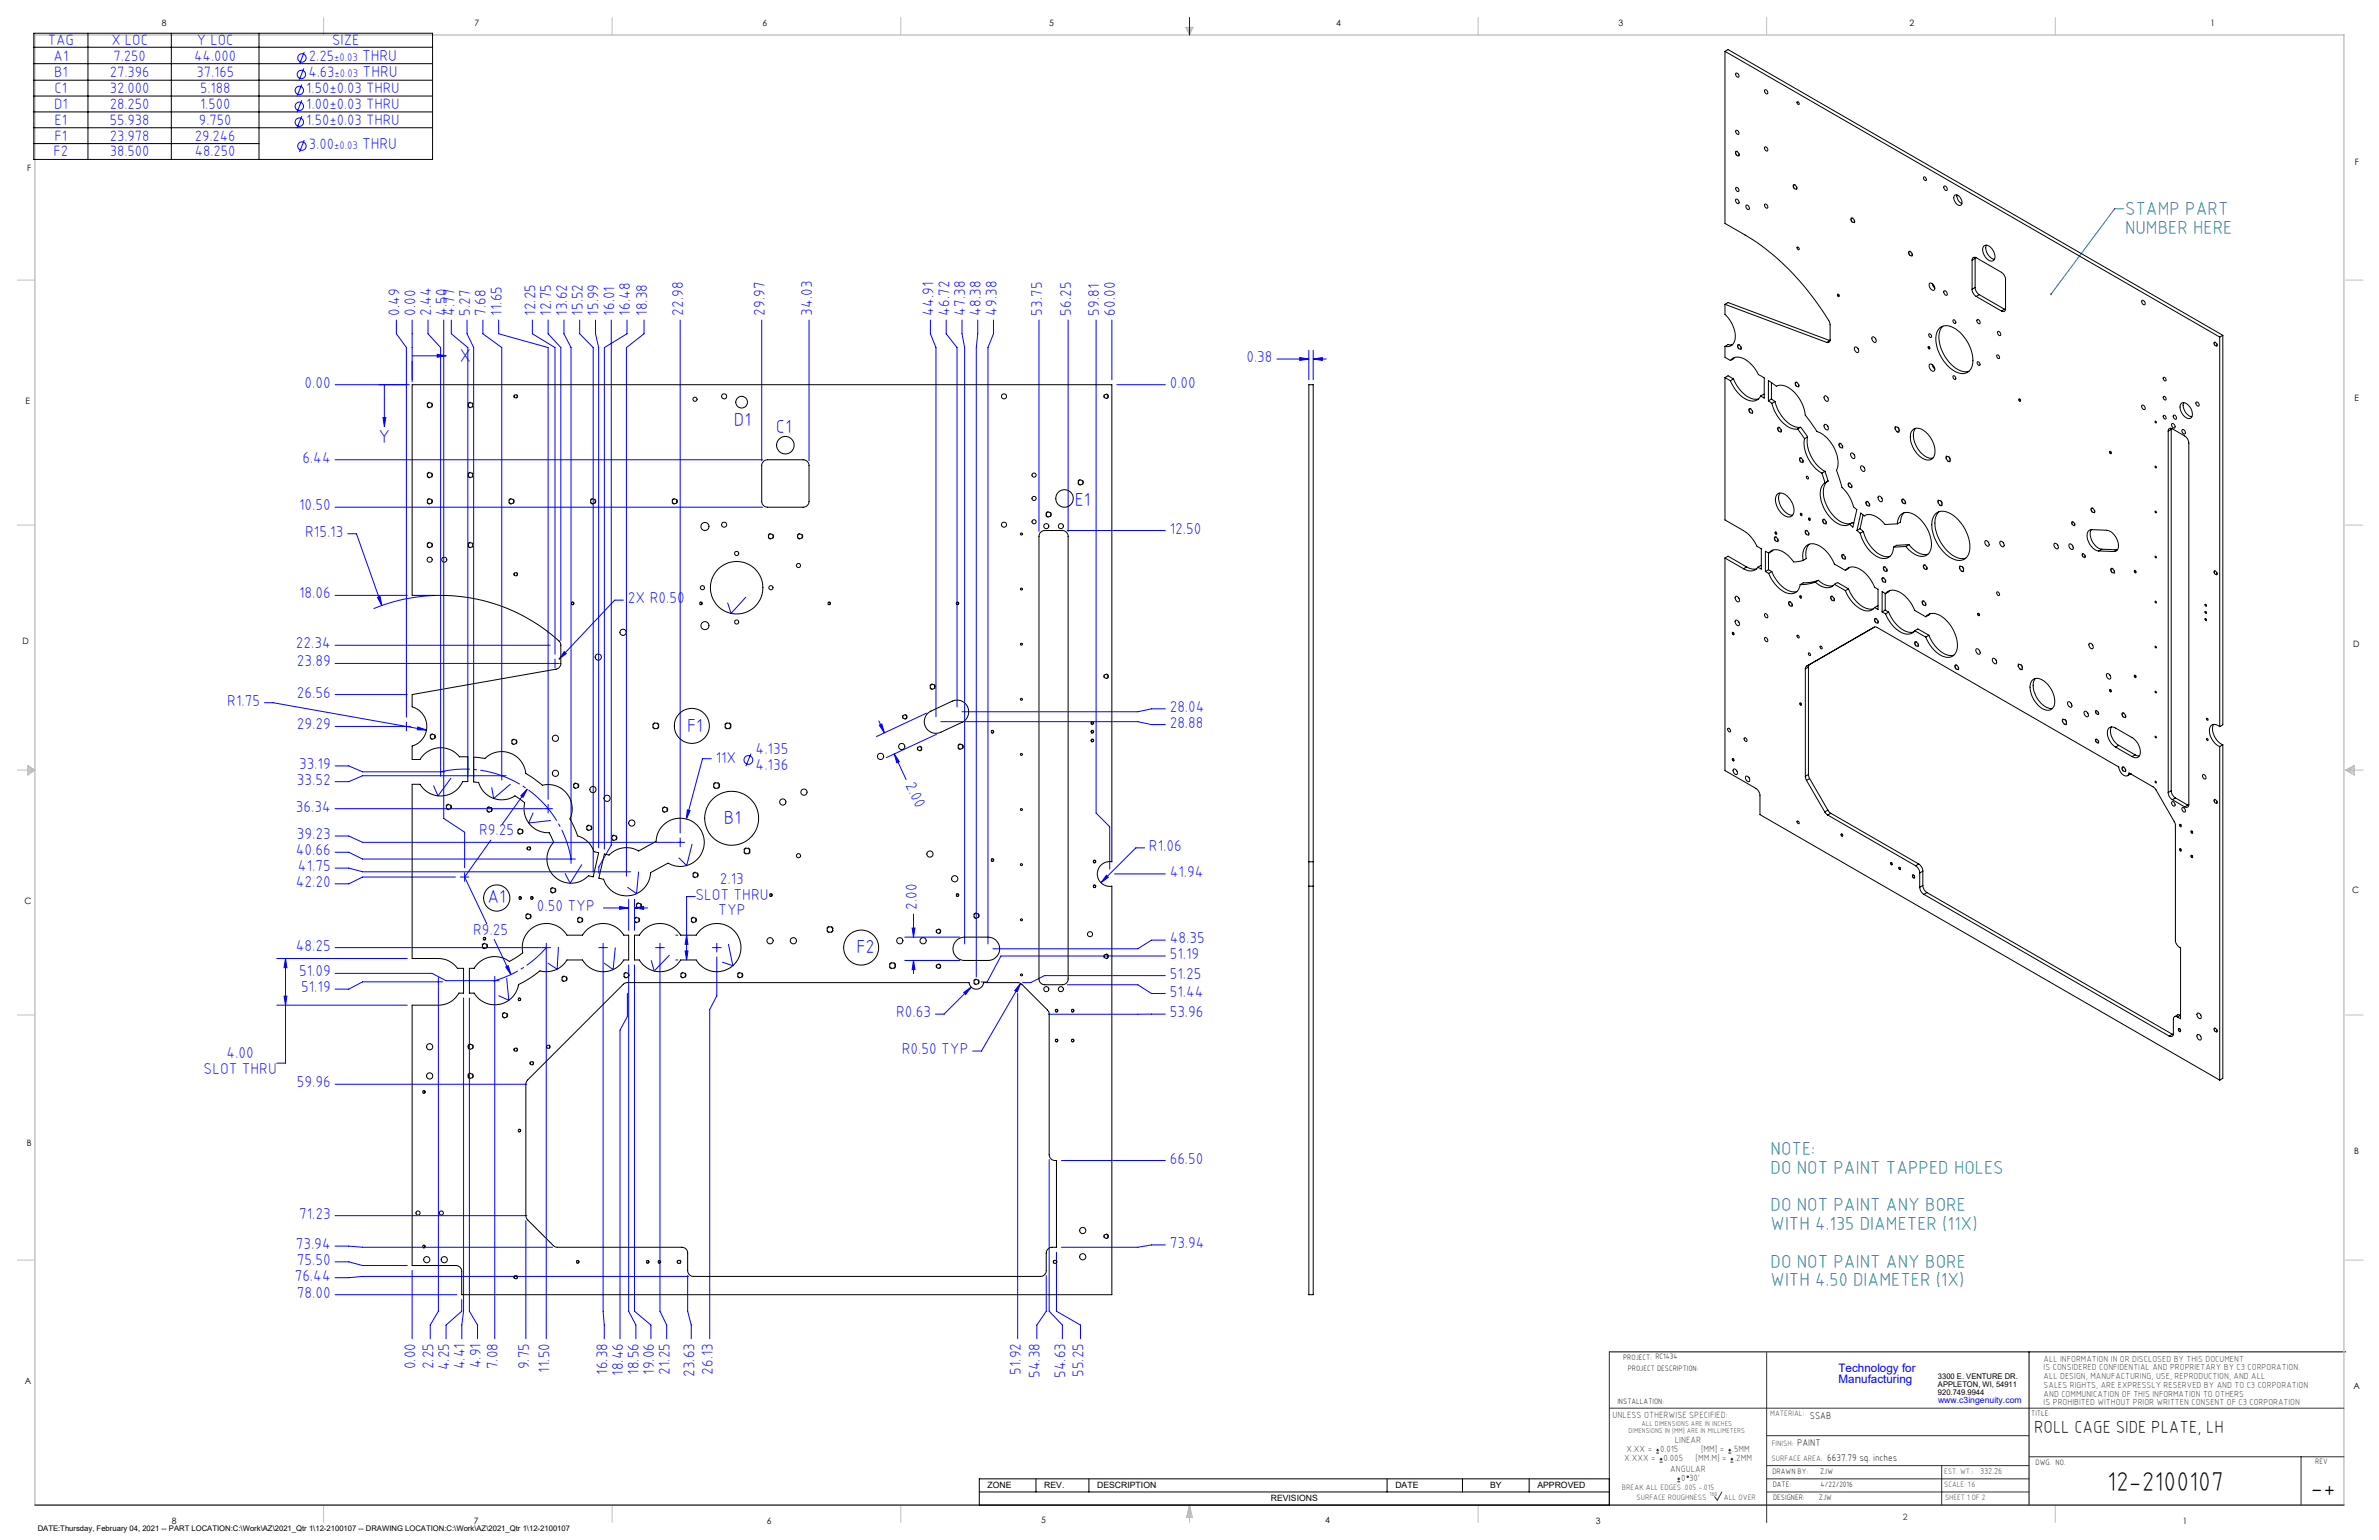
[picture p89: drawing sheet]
<svg xmlns="http://www.w3.org/2000/svg" width="864mm" height="559mm" viewBox="0 0 864 559" stroke-linecap="round" stroke-linejoin="round" font-family="sans-serif">
<defs><g id="words">
<g font-size="9.9">
<text x="764.9" y="541.1">12-2100107</text>
<text x="838.7" y="543.2">-+</text>
</g>
<g font-size="6.8" fill="#008080">
<text x="771.4" y="78.1">STAMP PART</text>
<text x="771.4" y="84.9">NUMBER HERE</text>
<text x="642.8" y="419.1">NOTE:</text>
<text x="642.8" y="425.9">DO NOT PAINT TAPPED HOLES</text>
<text x="642.8" y="439.5">DO NOT PAINT ANY BORE</text>
<text x="642.8" y="446.3">WITH 4.135 DIAMETER (11X)</text>
<text x="642.8" y="460">DO NOT PAINT ANY BORE</text>
<text x="642.8" y="466.8">WITH 4.50 DIAMETER (1X)</text>
</g>
<g font-size="6.8" fill="#00f">
<text x="166.8" y="131.4">X</text>
<text x="266.4" y="154.5">D1</text>
<text x="137.4" y="160.9">Y</text>
<text x="281.7" y="157.2">C1</text>
<text x="390.2" y="183.6">E1</text>
<text x="249.4" y="265.4">F1</text>
<text x="262.8" y="298.8">B1</text>
<text x="176.9" y="327.7">A1</text>
<text x="310.9" y="345.9">F2</text>
</g>
<text font-size="6.3" x="738.4" y="519.9">ROLL CAGE SIDE PLATE, LH</text>
<g font-size="5.7" fill="#00f">
<text x="131.4" y="22.1">THRU</text>
<text x="131.6" y="28.1">THRU</text>
<text x="131.4" y="54.1">THRU</text>
<text x="145" y="114.5" transform="rotate(-90 145 114.5)">0.49</text>
<text x="150.8" y="114.5" transform="rotate(-90 150.8 114.5)">0.00</text>
<text x="156.5" y="114.5" transform="rotate(-90 156.5 114.5)">2.44</text>
<text x="162.2" y="114.5" transform="rotate(-90 162.2 114.5)">4.50</text>
<text x="165" y="114.5" transform="rotate(-90 165 114.5)">4.77</text>
<text x="170.7" y="114.5" transform="rotate(-90 170.7 114.5)">5.27</text>
<text x="176.4" y="114.5" transform="rotate(-90 176.4 114.5)">7.68</text>
<text x="182.2" y="114.5" transform="rotate(-90 182.2 114.5)">11.65</text>
<text x="194.4" y="114.5" transform="rotate(-90 194.4 114.5)">12.25</text>
<text x="200.1" y="114.5" transform="rotate(-90 200.1 114.5)">12.75</text>
<text x="205.9" y="114.5" transform="rotate(-90 205.9 114.5)">13.62</text>
<text x="211.6" y="114.5" transform="rotate(-90 211.6 114.5)">15.52</text>
<text x="217.3" y="114.5" transform="rotate(-90 217.3 114.5)">15.99</text>
<text x="223" y="114.5" transform="rotate(-90 223 114.5)">16.01</text>
<text x="228.8" y="114.5" transform="rotate(-90 228.8 114.5)">16.48</text>
<text x="234.9" y="114.5" transform="rotate(-90 234.9 114.5)">18.38</text>
<text x="248" y="114.5" transform="rotate(-90 248 114.5)">22.98</text>
<text x="277.6" y="114.5" transform="rotate(-90 277.6 114.5)">29.97</text>
<text x="294.8" y="114.5" transform="rotate(-90 294.8 114.5)">34.03</text>
<text x="338.9" y="114.5" transform="rotate(-90 338.9 114.5)">44.91</text>
<text x="344.6" y="114.5" transform="rotate(-90 344.6 114.5)">46.72</text>
<text x="350.4" y="114.5" transform="rotate(-90 350.4 114.5)">47.38</text>
<text x="356.1" y="114.5" transform="rotate(-90 356.1 114.5)">48.38</text>
<text x="361.8" y="114.5" transform="rotate(-90 361.8 114.5)">49.38</text>
<text x="378.3" y="114.5" transform="rotate(-90 378.3 114.5)">53.75</text>
<text x="388.9" y="114.5" transform="rotate(-90 388.9 114.5)">56.25</text>
<text x="399" y="114.5" transform="rotate(-90 399 114.5)">59.81</text>
<text x="404.8" y="114.5" transform="rotate(-90 404.8 114.5)">60.00</text>
<text x="452.5" y="131.4">0.38</text>
<text x="110.5" y="140.7">0.00</text>
<text x="424.6" y="140.7">0.00</text>
<text x="109.8" y="167.9">6.44</text>
<text x="108.6" y="185.1">10.50</text>
<text x="110.8" y="194.8">R15.13</text>
<text x="424.6" y="193.6">12.50</text>
<text x="108.6" y="217.2">18.06</text>
<text x="227.9" y="218.9">2X R0.50</text>
<text x="107.4" y="235.3">22.34</text>
<text x="107.8" y="241.8">23.89</text>
<text x="82.5" y="256.1">R1.75</text>
<text x="107.8" y="253.1">26.56</text>
<text x="424.6" y="258.3">28.04</text>
<text x="107.7" y="264.7">29.29</text>
<text x="424.6" y="264">28.88</text>
<text x="274.3" y="273.6">4.135</text>
<text x="108.5" y="279">33.19</text>
<text x="259.8" y="276.9">11X</text>
<text x="274.3" y="279.3">4.136</text>
<text x="107.8" y="284.8">33.52</text>
<text x="328.6" y="284.8" transform="rotate(65 328.6 284.8)">2.00</text>
<text x="107.4" y="294.5">36.34</text>
<text x="107.8" y="304.5">39.23</text>
<text x="173.9" y="303.1">R9.25</text>
<text x="107.4" y="310.4">40.66</text>
<text x="417.1" y="308.8">R1.06</text>
<text x="108.2" y="316.1">41.75</text>
<text x="107.4" y="321.8">42.20</text>
<text x="261.3" y="320.8">2.13</text>
<text x="424.6" y="318.2">41.94</text>
<text x="252.4" y="326.5">SLOT THRU</text>
<text x="194.9" y="330.6">0.50 TYP</text>
<text x="260.7" y="332.1">TYP</text>
<text x="332.8" y="330.1" transform="rotate(-90 332.8 330.1)">2.00</text>
<text x="171.7" y="339.1">R9.25</text>
<text x="107.4" y="345">48.25</text>
<text x="424.6" y="342.3">48.35</text>
<text x="424.6" y="348">51.19</text>
<text x="108.5" y="354.3">51.09</text>
<text x="424.6" y="355.1">51.25</text>
<text x="109.3" y="360">51.19</text>
<text x="424.6" y="361.6">51.44</text>
<text x="325.3" y="369.1">R0.63</text>
<text x="424.6" y="369.1">53.96</text>
<text x="327.4" y="382.5">R0.50 TYP</text>
<text x="73.9" y="389.7">SLOT THRU</text>
<text x="82.2" y="384">4.00</text>
<text x="107.7" y="394.5">59.96</text>
<text x="424.6" y="422.2">66.50</text>
<text x="108.6" y="442.2">71.23</text>
<text x="107.4" y="453.3">73.94</text>
<text x="424.6" y="452.8">73.94</text>
<text x="107.8" y="459">75.50</text>
<text x="107" y="464.7">76.44</text>
<text x="107.8" y="470.9">78.00</text>
<text x="150.8" y="496.9" transform="rotate(-90 150.8 496.9)">0.00</text>
<text x="157.3" y="496.9" transform="rotate(-90 157.3 496.9)">2.25</text>
<text x="163.1" y="497.3" transform="rotate(-90 163.1 497.3)">4.25</text>
<text x="168.8" y="496.9" transform="rotate(-90 168.8 496.9)">4.41</text>
<text x="174.5" y="496.5" transform="rotate(-90 174.5 496.5)">4.91</text>
<text x="180.8" y="496.9" transform="rotate(-90 180.8 496.9)">7.08</text>
<text x="192.1" y="496.9" transform="rotate(-90 192.1 496.9)">9.75</text>
<text x="199.5" y="498.1" transform="rotate(-90 199.5 498.1)">11.50</text>
<text x="220.5" y="498.9" transform="rotate(-90 220.5 498.9)">16.38</text>
<text x="226.2" y="499.2" transform="rotate(-90 226.2 499.2)">18.46</text>
<text x="232" y="498.8" transform="rotate(-90 232 498.8)">18.56</text>
<text x="237.4" y="498.9" transform="rotate(-90 237.4 498.9)">19.06</text>
<text x="243.2" y="498.9" transform="rotate(-90 243.2 498.9)">21.25</text>
<text x="252.1" y="499.6" transform="rotate(-90 252.1 499.6)">23.63</text>
<text x="258.8" y="498.9" transform="rotate(-90 258.8 498.9)">26.13</text>
<text x="370.6" y="498.9" transform="rotate(-90 370.6 498.9)">51.92</text>
<text x="377.5" y="500" transform="rotate(-90 377.5 500)">54.38</text>
<text x="386.8" y="500" transform="rotate(-90 386.8 500)">54.63</text>
<text x="393.4" y="499.6" transform="rotate(-90 393.4 499.6)">55.25</text>
</g>
<g font-size="5.4" fill="#00f">
<text x="17.4" y="16.4">TAG</text>
<text x="40.4" y="16.4">X LOC</text>
<text x="71.5" y="16.4">Y LOC</text>
<text x="120.6" y="16.4">SIZE</text>
<text x="19.5" y="22">A1</text>
<text x="41.2" y="22">7.250</text>
<text x="70.5" y="22">44.000</text>
<text x="112.1" y="22.1">2.25</text>
<text x="19.6" y="28">B1</text>
<text x="39.9" y="28">27.396</text>
<text x="71.3" y="28">37.165</text>
<text x="111.9" y="28.1">4.63</text>
<text x="19.8" y="33.9">C1</text>
<text x="39.9" y="33.9">32.000</text>
<text x="72.6" y="33.9">5.188</text>
<text x="111.2" y="33.9">1.50±0.03 THRU</text>
<text x="19.6" y="39.6">D1</text>
<text x="39.9" y="39.6">28.250</text>
<text x="72.6" y="39.6">1.500</text>
<text x="111.2" y="39.6">1.00±0.03 THRU</text>
<text x="19.8" y="45.4">E1</text>
<text x="39.9" y="45.4">55.938</text>
<text x="72.2" y="45.4">9.750</text>
<text x="111.2" y="45.4">1.50±0.03 THRU</text>
<text x="19.8" y="51.1">F1</text>
<text x="39.9" y="51.1">23.978</text>
<text x="70.7" y="51.1">29.246</text>
<text x="19.5" y="56.8">F2</text>
<text x="39.9" y="56.8">38.500</text>
<text x="70.7" y="56.8">48.250</text>
<text x="112.1" y="54.1">3.00</text>
</g>
<g font-size="4.2" fill="#00f">
<text x="667.4" y="497.7">Technology for</text>
<text x="667.4" y="502">Manufacturing</text>
</g>
<g font-size="4" fill="#00f">
<text x="121.3" y="22.1">±0.03</text>
<text x="121.4" y="28.1">±0.03</text>
<text x="121.3" y="54.1">±0.03</text>
</g>
<g font-size="3.5">
<text x="657" y="514.9">SSAB</text>
<text x="652.4" y="524.7">PAINT</text>
<text x="663.3" y="530.1">6637.79 sq. inches</text>
</g>
<g font-size="3.3" fill="#382c30">
<text x="585.4" y="514.4">UNLESS OTHERWISE SPECIFIED:</text>
<text x="590.4" y="526.8">X.XX =</text>
<text x="602.6" y="526.8">0.015</text>
<text x="608" y="523.6">LINEAR</text>
<text x="617.5" y="526.8">[MM] =</text>
<text x="628.8" y="526.8">.5MM</text>
<text x="589.6" y="530.1">X.XXX =</text>
<text x="603.9" y="530.1">0.005</text>
<text x="606.3" y="534">ANGULAR</text>
<text x="615.5" y="530.1">[MM.M] =</text>
<text x="629.6" y="530.1">.2MM</text>
<text x="610.3" y="537.3">0</text>
<text x="613.2" y="537.3">30'</text>
</g>
<g font-size="3.2">
<text x="58.8" y="9.6">8</text>
<text x="172.3" y="9.5">7</text>
<text x="276.8" y="9.5">6</text>
<text x="380.9" y="9.6">5</text>
<text x="485" y="9.5">4</text>
<text x="587.5" y="9.5">3</text>
<text x="693.1" y="9.5">2</text>
<text x="802.4" y="9.5">1</text>
<text x="854.9" y="59.8">F</text>
<text x="9.9" y="62">F</text>
<text x="9.3" y="146.5">E</text>
<text x="854.7" y="145.5">E</text>
<text x="8.2" y="233.6">D</text>
<text x="854.3" y="234.9">D</text>
<text x="8.9" y="328.1">C</text>
<text x="853.9" y="324.1">C</text>
<text x="9.7" y="415.8">B</text>
<text x="854.6" y="418.6">B</text>
<text x="9" y="502">A</text>
<text x="854.3" y="503.9">A</text>
<text x="62.3" y="552.9">8</text>
<text x="172" y="552.9">7</text>
<text x="278.3" y="552.9">6</text>
<text x="377.9" y="552.8">5</text>
<text x="481" y="552.8">4</text>
<text x="579.3" y="552.8">3</text>
<text x="792.4" y="552.8">1</text>
</g>
<g font-size="3.2" fill="#382c30">
<text x="741.9" y="494.1">ALL INFORMATION IN OR DISCLOSED BY THIS DOCUMENT</text>
<text x="741.9" y="497.3">IS CONSIDERED CONFIDENTIAL AND PROPRIETARY BY C3 CORPORATION.</text>
<text x="741.9" y="500.4">ALL DESIGN, MANUFACTURING, USE, REPRODUCTION, AND ALL</text>
<text x="741.9" y="503.6">SALES RIGHTS, ARE EXPRESSLY RESERVED BY AND TO C3 CORPORATION</text>
<text x="741.9" y="506.8">AND COMMUNICATION OF THIS INFORMATION TO OTHERS</text>
<text x="741.9" y="510">IS PROHIBITED WITHOUT PRIOR WRITTEN CONSENT OF C3 CORPORATION</text>
<text x="718.8" y="534.7">332.26</text>
<text x="690.7" y="551.6">2</text>
</g>
<text font-size="3.1" fill="#00f" x="703.5" y="509.2">www.c3ingenuity.com</text>
<g font-size="3.1">
<text x="358.5" y="540">ZONE</text>
<text x="379.1" y="540">REV.</text>
<text x="398.3" y="540">DESCRIPTION</text>
<text x="461.3" y="544.8">REVISIONS</text>
<text x="506.5" y="540">DATE</text>
<text x="540.9" y="540">BY</text>
<text x="558.1" y="540">APPROVED</text>
</g>
<g font-size="2.8">
<text x="589.2" y="493.3">PROJECT: RC1434</text>
<text x="590.9" y="497.3">PROJECT DESCRIPTION:</text>
<text x="703.5" y="500.5">3300 E. VENTURE DR.</text>
<text x="703.5" y="503.3">APPLETON, WI, 54911</text>
<text x="587.1" y="509.6">INSTALLATION:</text>
<text x="703.5" y="506.2">920.749.9944</text>
<text x="737.3" y="513.8">TITLE:</text>
<text x="738.9" y="531.5">DWG. NO.</text>
<text x="840.5" y="531.3">REV</text>
<text x="643.4" y="534.9">DRAWN BY:</text>
<text x="643.5" y="539.7">DATE:</text>
<text x="660.7" y="534.7">ZJW</text>
<text x="660.9" y="539.6">4/22/2016</text>
<text x="643.6" y="544.4">DESIGNER:</text>
<text x="660.3" y="544.3">ZJW</text>
<text x="13.7" y="555.5">DATE:Thursday, February 04, 2021 -- PART LOCATION:C:\Work\AZ\2021_Qtr 1\12-2100107 -- DRAWING LOCATION:C:\Work\AZ\2021_Qtr 1\12-2100107</text>
</g>
<g font-size="2.8" fill="#382c30">
<text x="642.6" y="513.8">MATERIAL:</text>
<text x="643.2" y="524.8">FINISH:</text>
<text x="643.1" y="530.1">SURFACE AREA:</text>
<text x="705.7" y="534.7">EST. WT.:</text>
<text x="705.7" y="539.7">SCALE: 1:6</text>
<text x="588.8" y="540.5">BREAK ALL EDGES .005 -.015</text>
<text x="594" y="544.2">SURFACE ROUGHNESS</text>
<text x="625.8" y="544.2">ALL OVER</text>
<text x="706.1" y="544.4">SHEET 1 OF 2</text>
</g>
<g font-size="2.5" fill="#382c30">
<text x="591.2" y="520.1">DIMENSIONS IN [MM] ARE IN MILLIMETERS</text>
<text x="595.9" y="517.3">ALL DIMENSIONS ARE IN INCHES</text>
</g>
<text font-size="2.2" fill="#382c30" x="620.6" y="542.9">160</text>
</g></defs>
<g fill="none" stroke="#000" stroke-width=".36">
<path d="M12.3 12.1h144.7v45.8h-144.7zM12.3 17.1h144.7M31.9 12.1v45.8M62.2 12.1v45.8M94 12.1v45.8M12.3 23.1h144.7M12.3 29.1h144.7M12.3 34.9h144.7M12.3 40.6h144.7M12.3 46.4h144.7M12.3 52.1h81.7M584.2 490.5h267.3"/>
<path d="M736.6 490.5v55.6M355.5 536.6h228.7v9.5h-228.7zM376.1 536.6v4.8M395.3 536.6v4.8M503.5 536.6v4.8M530.9 536.6v4.8M555.1 536.6v4.8M355.5 541.4h228.7"/>
</g>
<g fill="none" stroke="#c0c0c0" stroke-width=".36">
<path d="M117.5 6.4v6.3M222.2 6.4v6.3M327 6.4v6.3M430.4 9.9h2.7l-1.3 2.8zM430.9 9.9l.9 2.8M431.2 9.9l.6 2.8M432.1 9.9l-.3 2.8M432.6 9.9l-.8 2.8M536.6 6.4v6.3M641.3 6.4v6.3M746.1 6.4v6.3M6.3 101.6h6.4"/>
<path d="M851.5 101.6h6.3M6.3 190.5h6.4M851.5 190.5h6.3M6.3 279.4h6.4M10.1 277.7l2.6 1.7-2.6 1.9zM10.1 278.2l2.6 1.2M10.1 278.8l2.6 .6M12.7 279.4l-2.6 1.2M12.7 279.4l-2.6 .5M851.5 279.4h6.3M851.5 279.4l3.1 .5M851.5 279.4l3.1 1.2"/>
<path d="M851.5 279.4l3.1-1.7v3.6zM854.6 278.8l-3.1 .6M854.6 278.2l-3.1 1.2M6.3 368.3h6.4M851.5 368.3h6.3M6.3 457.2h6.4M851.5 457.2h6.3M117.5 546.1v6.4M222.2 546.1v6.4M327 546.1v6.4M431.8 546.1v6.4M431.8 546.1l1.1 4.5h-2.2z"/>
<path d="M431.8 546.1l.6 4.5M431.8 546.1l-.9 4.5M431.8 546.1l-.4 4.5M431.8 546.1l.3 4.5M536.6 546.1v6.4M746.1 546.1v6.4"/>
</g>
<path d="M12.7 546.1v-533.4h838.2v533.4" fill="none" stroke="#c0c0c0" stroke-width=".5"/>
<g fill="none" stroke="#00f" stroke-width=".36">
<path d="M110.5 18.8l-1.8 4.4M431.8 6.4v6.3M109.5 30.7l-1.7 4.3M109.5 36.4l-1.7 4.3M110.3 24.8l-1.8 4.4M109.5 42.2l-1.7 4.3M110.5 50.8l-1.8 4.4M143.9 116.1v5l3.6 5v134.1M149.6 116.1v22.5M155.4 116.1v5l4.5 5v152.2M161.1 116.1v180.9l7.6 5v12.9M163.8 116.1v5l6 5v155.7"/>
<path d="M169.5 116.1v5l2.4 5v155.9M175.3 116.1v5l6.8 5v153.6M181 116.1v5l18 5v164M193.3 116.1v5l8.2 5v111.3M199 116.1v5l4.6 5v106.3M204.7 116.1v5l2.6 5v183.9M210.4 116.1v5l4.9 5v190.3M216.2 116.1v5l1.1 5v181.5M221.9 116.1v190.5l-4.5 8v2.3M227.6 116.1v5l-8.2 5v182M233.8 116.1v5l-6.4 5v188.4M246.9 116.1v186.2"/>
<path d="M276.5 116.1v51.1M293.7 116.1v51.1M337.7 116.1v5l2.1 5v134M343.5 116.1v5l3.9 5v130.4M349.2 116.1v5l1 5v216.4M354.9 116.1v5l-.5 5v228.4M360.6 116.1v5l-2 5v216.4M377.2 116.1v76.7M387.7 116.1v76.7M397.9 116.1v178.9l4.9 5v15.3M403.6 116.1v21.7M121.6 139.6h27"/>
<path d="M139.5 139.6v11.9M149.6 129.1h9.1M158.7 128.6l3.3 .5-3.3 .5zM405.4 139.6h17.6M463.6 130.3h11.5M471.8 129.8l3.3 .5-3.3 .5zM475.1 127.1v10.7M476.7 130.3l3.3-.5v1zM476.7 127.1v10.7M476.7 130.3h4.8M139 151.5h1.1l-.6 3.3zM121.6 166.8h155.2"/>
<path d="M121.6 184h155.2M126.2 193.7h3.2l9.2 26M387.4 192.5h35.6M121.6 216h26.2M137 216.8l1-.4 .6 3.3zM158.2 216.1a62.8 62.8 0 0 0-22.6 4.7M226.3 217.8h-3.2l-20.1 21.4M270.7 216.7l-5.3 5.9-1.2-3.8M121.6 234.1h78.1M201.5 239.1v3.2M204.8 236.4l.8 .7-2.6 2.1zM96 255h3.2l55.6 9.9"/>
<path d="M121.6 240.7h78.1M121.6 252h26.2M199.9 240.7h3.2M336.3 258.8l-18.1 8.5M423 257.2h-5l-5 1.1h-63.8M121.6 277.9h5l5 2.2h26.6M121.6 263.6h24.2M145.9 263.6h3.2M147.5 262v3.2M151.7 263.8l3.1 1.1-3.3-.1zM159.9 278.5v3.2M182.1 279.9v3.2"/>
<path d="M258.2 275.3h-3.2l-5.8 21.9M272.6 273.5l-1.8 4.5M319 261.6l2 4.3M319.2 263.1l.9-.4 .9 3.2zM324.6 273.6l1.9 2.8-1 .4zM324.6 273.6l4.3 9.3M339.9 266.5l-18.2 8.4M341.5 261.9h71.5l5 1h5M121.6 293.4h75.6M158.4 280.1h3.1M163.7 282.4l-4.7 6.4-1.6-3.6M180.4 281.5h-48.8l-5 2.1h-5"/>
<path d="M180.6 281.5h3.1M185.2 284.6l-6 5.1-.7-3.9M191.4 286.3l-1.5 3-.8-.6zM191.4 286.3l-9.2 12.9M193.5 295l-1.6 3.6 7.9-.9M197.4 293.4h3.2M199 291.9v3.1M249.5 293.9l1 .2-1.3 3.1zM121.6 315h5l5 1.3h94M121.6 303.4h5l5 2.2h113.5M121.6 309.2h5l5 2.5h73.9M165.3 318.2h-33.7l-5 2.5h-5"/>
<path d="M167.1 318.2h3.2M168.7 316.7v3.1M178.2 304.8l-9.5 13.4 8 17M205.7 311.7h3.2M207.3 310.1v3.2M211.2 313.8l-4.2 6.7-1.9-3.5M225.8 316.3h3.2M227.4 314.7v3.2M231.8 316.4l-.7 7.9-3.2-2.3M245.3 305.6h3.2M246.9 304.1v3.1M251.2 306.4l-1.9 7.7-2.8-2.8"/>
<path d="M401.6 317.6l.7 .7-2.6 2zM404.6 317.1h18.4M415.5 307.7h-3.2l-12.6 12.6M219 329.5h9.2M224.9 328.9l3.3 .6-3.3 .5zM228.2 326.3v11.3M230.3 329.5l3.3-.6v1.1zM230.3 326.3v11.3M230.3 329.5h4.8M245.3 339.3h.8M249.2 339.3l.5 3.4h-1zM252.4 325.3h-3.2v23"/>
<path d="M331.1 336.8h1l-.5 3.2zM331.6 331.7v8.3M100.5 347.8h47.3M103.6 347.8l.5 3.3h-1zM103.6 347.8v38h-3.1M121.6 343.9h74.9M121.6 353.2h35.3l5 2.6h15.9M157.4 356.3h-25.8l-5 2.6h-5M157.6 356.3h3.1M159.1 354.7v3.2M159.1 358.1v117.7l-2.9 5v5M178 355.8h3.2"/>
<path d="M179.4 340.9l6.1 12.7M179.6 354.3v3.1M179.6 357.6v128.2M183.6 350.9l.9-.5 1 3.2zM183.9 355.1l.8 7.9-3.6-1.7M196.7 343.9h3.2M198.3 342.3v3.1M198.3 345.6v140.2M202.7 343.7l-.5 8-3.3-2.2M217.3 343.9h3.2M218.9 342.3v3.1M218.9 345.6v130.2l.5 5v5"/>
<path d="M223.3 343.9l-.7 7.9-3.2-2.3M228.2 350.1v125.7l2.6 5v5M230.3 350.1v125.7l6 5v5M238 343.9h3.2M239.6 342.3v3.1M239.6 345.6v130.2l2.4 5v5M243 346.6l-5.5 5.7-1.1-3.8M245.3 348.3h.8M248.7 345.1h1l-.5 3.2zM258.6 343.9h3.2M260.2 342.3v3.1M260.2 347.2v14.1l-2.6 5v119.5"/>
<path d="M264.4 342.7l1.6 7.7-3.7-1.3M328.4 340h20M328.4 348.5h20M331.6 348.5v4.8M331.6 348.5l.5 3.3h-1zM352.5 358.2l-9.8 9.8h-3.2M370.5 356.8l-14.2 24.6h-3.2M370.5 356.8l-1.2 3.1-.9-.5zM387.4 357.3h25.6l5 3.2h5M423 346.9h-59.6l-5 9.4h-2.2M423 354h-43.8l-5 2.6h-3M423 341.1h-5l-5 3.2h-52.6"/>
<path d="M100.5 364.7h47.3M103.1 361.5h1l-.5 3.2zM168.3 362.1v113.7l-.7 5v5M170.4 362.1v113.7l3 5v5M227.8 360.4v8.4l-2.7 5v112M349.8 360.2l2.7-2-1.9 2.7zM369.4 360.4v125.4M423 368h-42.5M121.6 393.4h69.6M380.9 420.8v55l4.8 5v5M385.3 421.1h37.7M121.6 452.2h5l5 .4h69"/>
<path d="M121.6 457.9h5l5 1.3h16.2M121.6 441.1h69.6M190.9 442.9v42.9M383.5 454.4v21.4l8.7 5v5M423 451.7h-5l-5 .9h-27.7M121.6 469.8h44.2M149.6 461v24.8M167.6 471.6v4.2l-5.7 5v5M249.6 462.8v13l1.3 5v5M250 463.2h-118.4l-5 .4h-5M379.8 462.8v13l-3.4 5v5"/>
<circle cx="108.7" cy="32.8" r="1.53"/>
<circle cx="108.7" cy="38.6" r="1.53"/>
<circle cx="109.4" cy="27" r="1.53"/>
<circle cx="109.6" cy="21" r="1.52"/>
<circle cx="108.7" cy="44.3" r="1.53"/>
<circle cx="109.6" cy="53" r="1.53"/>
<circle cx="271.7" cy="275.8" r="1.59"/>
</g>
<path d="M584.2 490.5v55.6M641.3 490.7v61.8M584.2 511h266.7M641.3 520.9h95.3M641.3 531.8h95.3M641.3 536.6h95.3M704.8 531.8v14.3M736.6 528.6h114.3M835.3 528.6v17.5M625.1 541.4l-1.7 2.9-1-1.2M641.3 541.4h95.3" fill="none" stroke="#382c30" stroke-width=".36"/>
<path d="M12.7 546.1h838.2" fill="none" stroke="#382c30" stroke-width=".5"/>
<g fill="none" stroke="#000" stroke-width=".36" stroke-dasharray="1.3 .6" stroke-dashoffset=".4" stroke-linecap="butt">
<path d="M803.7 124.5a.6 .6 0 0 1 .8-.3 .6 .6 0 0 1 .3 .7 .51 .51 0 0 1-.3 .8 .51 .51 0 0 1-.6-.6l-.2-.6M157 147a1 1 0 0 0-1.5-.9 1 1 0 0 0-.1 1.7 1 1 0 0 0 1.6-.7v-.1M171.8 147a1 1 0 0 0-1.4-.9 1 1 0 0 0-.2 1.7 1 1 0 0 0 1.6-.7v-.1M187.9 143.8a.67 .67 0 0 0-1-.6 .67 .67 0 0 0-.1 1.1 .67 .67 0 0 0 1.1-.4v-.1M157 172.4a1 1 0 0 0-1.5-.9 1 1 0 0 0-.1 1.7 1 1 0 0 0 1.6-.7v-.1M171.8 172.4a1 1 0 0 0-1.4-.9 1 1 0 0 0-.2 1.7 1 1 0 0 0 1.6-.7v-.1M393.3 175a1 1 0 0 0-1.5-.9 1 1 0 0 0-.1 1.7 1 1 0 0 0 1.6-.6v-.2M157 197.8a1 1 0 0 0-1.5-.9 1 1 0 0 0-.1 1.7 1 1 0 0 0 1.6-.7v-.1M157 181.9a1 1 0 0 0-1.5-.9 1 1 0 0 0-.1 1.7 1 1 0 0 0 1.6-.7v-.1M171.8 197.8a1 1 0 0 0-1.4-.9 1 1 0 0 0-.2 1.7 1 1 0 0 0 1.6-.7v-.1M186.6 181.9a1 1 0 0 0-1.4-.9 1 1 0 0 0-.2 1.7 1 1 0 0 0 1.6-.7v-.1M216.3 181.9a1 1 0 0 0-1.5-.9 1 1 0 0 0-.1 1.7 1 1 0 0 0 1.6-.7v-.1"/>
<path d="M245.9 181.9a1 1 0 0 0-1.5-.9 1 1 0 0 0-.1 1.7 1 1 0 0 0 1.6-.7v-.1M280.8 194.6a1 1 0 0 0-1.4-.9 1 1 0 0 0-.2 1.7 1 1 0 0 0 1.6-.7v-.1M291.4 194.6a1 1 0 0 0-1.5-.9 1 1 0 0 0-.1 1.7 1 1 0 0 0 1.6-.7v-.1M381.6 186.7a1 1 0 0 0-1.4-.9 1 1 0 0 0-.2 1.7 1 1 0 0 0 1.6-.7v-.1M752 189.7a.6 .6 0 0 1 .8-.4 .6 .6 0 0 1 .4 .8 .51 .51 0 0 1-.4 .7 .51 .51 0 0 1-.6-.5l-.2-.6M187.9 208.4a.67 .67 0 0 0-1-.6 .67 .67 0 0 0-.1 1.1 .67 .67 0 0 0 1.1-.4v-.1M755.8 201.3a.6 .6 0 0 1 .8-.4 .6 .6 0 0 1 .4 .8 .51 .51 0 0 1-.4 .7 .51 .51 0 0 1-.6-.5l-.2-.6M803.7 207.5a.6 .6 0 0 1 .8-.4 .6 .6 0 0 1 .3 .8 .51 .51 0 0 1-.3 .7 .51 .51 0 0 1-.6-.5l-.2-.6M339.5 249.2a1 1 0 0 0-1.4-.9 1 1 0 0 0-.1 1.7 1 1 0 0 0 1.5-.7v-.1M760.7 258.2a.6 .6 0 0 1 .7-.4 .6 .6 0 0 1 .4 .8 .51 .51 0 0 1-.3 .7 .51 .51 0 0 1-.6-.5l-.2-.6M158.1 267.3a1 1 0 0 0-1.5-.9 1 1 0 0 0-.1 1.7 1 1 0 0 0 1.6-.7v-.1M187.7 269.2a1 1 0 0 0-1.5-.9 1 1 0 0 0-.1 1.7 1 1 0 0 0 1.5-.7l.1-.1"/>
<path d="M349.7 270.9a1 1 0 0 0-1.5-.9 1 1 0 0 0-.1 1.7 1 1 0 0 0 1.6-.6v-.2M760.7 268.6a.6 .6 0 0 1 .7-.4 .6 .6 0 0 1 .4 .8 .51 .51 0 0 1-.3 .7 .51 .51 0 0 1-.6-.5l-.2-.6M163.9 292.8a1 1 0 0 0-1.5-.9 1 1 0 0 0-.1 1.7 1 1 0 0 0 1.6-.6v-.2M178.7 293.7a1 1 0 0 0-1.5-.8 1 1 0 0 0-.1 1.7 1 1 0 0 0 1.6-.7v-.2M210.1 285.1a1 1 0 0 0-1.5-.9 1 1 0 0 0-.1 1.7 1 1 0 0 0 1.6-.6v-.2M242.4 293.8a1 1 0 0 0-1.5-.9 1 1 0 0 0-.1 1.7 1 1 0 0 0 1.6-.7v-.1M803.7 290.5a.6 .6 0 0 1 .8-.4 .6 .6 0 0 1 .3 .7 .51 .51 0 0 1-.3 .8 .51 .51 0 0 1-.6-.5l-.2-.6M189.9 301.7a1 1 0 0 0-1.5-.9 1 1 0 0 0-.1 1.7 1 1 0 0 0 1.6-.7v-.1M192.6 307.8a.67 .67 0 0 0-.9-.6 .67 .67 0 0 0-.1 1.2 .67 .67 0 0 0 1-.4v-.2M214.9 300.4a1 1 0 0 0-1.5-.9 1 1 0 0 0-.1 1.7 1 1 0 0 0 1.5-.7l.1-.1M224 304a1 1 0 0 0-1.5-.9 1 1 0 0 0-.1 1.7 1 1 0 0 0 1.5-.6l.1-.2M253.4 317.5a1 1 0 0 0-1.4-.9 1 1 0 0 0-.1 1.7 1 1 0 0 0 1.5-.7v-.1"/>
<path d="M192.8 332.5a1 1 0 0 0-1.5-.9 1 1 0 0 0-.1 1.7 1 1 0 0 0 1.6-.7v-.1M201.8 323a1 1 0 0 0-1.5-.8 1 1 0 0 0-.1 1.7 1 1 0 0 0 1.6-.7v-.2M211.6 333.8a1 1 0 0 0-1.5-.9 1 1 0 0 0-.1 1.7 1 1 0 0 0 1.5-.7l.1-.1M232.2 333.8a1 1 0 0 0-1.5-.9 1 1 0 0 0-.1 1.7 1 1 0 0 0 1.6-.7v-.1M232.9 328.6a1 1 0 0 0-1.4-.9 1 1 0 0 0-.2 1.7 1 1 0 0 0 1.6-.7v-.1M252.8 333.8a1 1 0 0 0-1.4-.9 1 1 0 0 0-.1 1.7 1 1 0 0 0 1.5-.7v-.1M355.4 332.3a1 1 0 0 0-1.4-.9 1 1 0 0 0-.1 1.7 1 1 0 0 0 1.5-.7v-.1M177 343.3a1 1 0 0 0-1.5-.9 1 1 0 0 0-.1 1.7 1 1 0 0 0 1.6-.7v-.1M205.9 355.2a1 1 0 0 0-1.5-.9 1 1 0 0 0-.1 1.7 1 1 0 0 0 1.6-.7v-.1M228.4 353.8a1 1 0 0 0-1.5-.8 1 1 0 0 0-.1 1.7 1 1 0 0 0 1.6-.7v-.2M249 353.8a1 1 0 0 0-1.4-.8 1 1 0 0 0-.2 1.7 1 1 0 0 0 1.6-.7v-.2M269.7 353.8a1 1 0 0 0-1.5-.8 1 1 0 0 0-.1 1.7 1 1 0 0 0 1.5-.7l.1-.2"/>
<path d="M355.4 356.3a1 1 0 0 0-1.4-.9 1 1 0 0 0-.1 1.7 1 1 0 0 0 1.5-.7v-.1M171.8 379.8a1 1 0 0 0-1.4-.9 1 1 0 0 0-.2 1.7 1 1 0 0 0 1.6-.6v-.2M184.3 368.4a1 1 0 0 0-1.5-.9 1 1 0 0 0-.1 1.7 1 1 0 0 0 1.6-.7v-.1M199.7 379.8a.67 .67 0 0 0-1-.6 .67 .67 0 0 0-.1 1.1 .67 .67 0 0 0 1.1-.4v-.1M803.7 373.4a.6 .6 0 0 1 .8-.3 .6 .6 0 0 1 .3 .7 .51 .51 0 0 1-.3 .8 .51 .51 0 0 1-.6-.6l-.2-.6M171.8 390.4a1 1 0 0 0-1.4-.9 1 1 0 0 0-.2 1.7 1 1 0 0 0 1.6-.7v-.1M187.9 380.9a.67 .67 0 0 0-1-.6 .67 .67 0 0 0-.1 1.1 .67 .67 0 0 0 1.1-.4v-.1M193.7 385.8a.67 .67 0 0 0-1-.6 .67 .67 0 0 0-.1 1.1 .67 .67 0 0 0 1.1-.4v-.1M247.2 457.9a.67 .67 0 0 0-1-.6 .67 .67 0 0 0-.1 1.1 .67 .67 0 0 0 1-.4l.1-.1M383.7 457.9a.67 .67 0 0 0-1-.6 .67 .67 0 0 0-.1 1.1 .67 .67 0 0 0 1.1-.4v-.1M187.9 463.4a.67 .67 0 0 0-1-.6 .67 .67 0 0 0-.1 1.2 .67 .67 0 0 0 1.1-.5v-.1"/>
</g>
<path d="M402.4 143.8a.83 .83 0 0 0-1.2-.7 .83 .83 0 0 0-.2 1.4 .83 .83 0 0 0 1.4-.6v-.1M402.4 245.4a.83 .83 0 0 0-1.2-.7 .83 .83 0 0 0-.2 1.4 .83 .83 0 0 0 1.4-.6v-.1M329.3 260.1a.83 .83 0 0 0-1.2-.7 .83 .83 0 0 0-.1 1.4 .83 .83 0 0 0 1.3-.6v-.1M334.7 271.6a.83 .83 0 0 0-1.3-.7 .83 .83 0 0 0-.1 1.4 .83 .83 0 0 0 1.3-.6l.1-.1M694.2 317.8a.59 .59 0 0 1 .9-.1 .59 .59 0 0 1-.1 .9l-.5-.2-.3-.6M341.5 337.9a.83 .83 0 0 0-1.2-.7 .83 .83 0 0 0-.1 1.4 .83 .83 0 0 0 1.3-.6v-.1M341.5 350.6a.83 .83 0 0 0-1.2-.7 .83 .83 0 0 0-.1 1.4 .83 .83 0 0 0 1.3-.6v-.1M402.4 347a.83 .83 0 0 0-1.2-.7 .83 .83 0 0 0-.2 1.4 .83 .83 0 0 0 1.4-.6v-.1M790.7 373.5a.59 .59 0 0 1 .9 0 .59 .59 0 0 1-.1 .8l-.5-.1-.3-.7M402.4 448.6a.83 .83 0 0 0-1.2-.7 .83 .83 0 0 0-.2 1.4 .83 .83 0 0 0 1.4-.6v-.1" fill="none" stroke="#000" stroke-width=".36" stroke-dasharray="1.3 .6" stroke-dashoffset="-.1" stroke-linecap="butt"/>
<g fill="none" stroke="#000" stroke-width=".36" stroke-dasharray="1.3 .6" stroke-linecap="butt">
<path d="M630 55.4a.65 .65 0 0 1 .7-.5 .65 .65 0 0 1 .6 .7 .65 .65 0 0 1-.3 1.1 .65 .65 0 0 1-.8-.7l-.2-.6M650.9 67.5a.65 .65 0 0 1 .8-.5 .65 .65 0 0 1 .5 .7 .65 .65 0 0 1-.2 1.1 .65 .65 0 0 1-.9-.7l-.2-.6M671.9 79.6a.65 .65 0 0 1 .7-.5 .65 .65 0 0 1 .6 .7 .65 .65 0 0 1-.3 1.1 .65 .65 0 0 1-.8-.7l-.2-.6M692.8 91.6a.65 .65 0 0 1 .8-.5 .65 .65 0 0 1 .5 .8 .65 .65 0 0 1-.2 1.1 .65 .65 0 0 1-.9-.7l-.2-.7M630.7 125.5a.65 .65 0 0 1 .8-.5 .65 .65 0 0 1 .5 .8 .65 .65 0 0 1-.2 1.1 .65 .65 0 0 1-.9-.7l-.2-.7M651.7 139.1a.65 .65 0 0 1 .7-.5 .65 .65 0 0 1 .5 .8 .65 .65 0 0 1-.2 1.1 .65 .65 0 0 1-.9-.7l-.1-.7M634.8 148.7a.65 .65 0 0 1 .8-.5 .65 .65 0 0 1 .5 .8 .65 .65 0 0 1-.2 1.1 .65 .65 0 0 1-.9-.7l-.2-.7M645.3 155.5a.65 .65 0 0 1 .8-.5 .65 .65 0 0 1 .5 .8 .65 .65 0 0 1-.2 1.1 .65 .65 0 0 1-.9-.7l-.2-.7M653.2 166.6a.65 .65 0 0 1 .8-.5 .65 .65 0 0 1 .5 .8 .65 .65 0 0 1-.2 1 .65 .65 0 0 1-.9-.6l-.2-.7M667.5 161.3a.65 .65 0 0 1 .8-.5 .65 .65 0 0 1 .5 .8 .65 .65 0 0 1-.2 1.1 .65 .65 0 0 1-.9-.7l-.2-.7M670.9 175.7a.65 .65 0 0 1 .7-.5 .65 .65 0 0 1 .6 .8 .65 .65 0 0 1-.3 1.1 .65 .65 0 0 1-.8-.7l-.2-.7M644.1 195.3a.65 .65 0 0 1 .8-.5 .65 .65 0 0 1 .5 .7 .65 .65 0 0 1-.2 1.1 .65 .65 0 0 1-.9-.7l-.2-.6"/>
<path d="M655.3 192.9a.65 .65 0 0 1 .7-.5 .65 .65 0 0 1 .6 .8 .65 .65 0 0 1-.3 1.1 .65 .65 0 0 1-.8-.7l-.2-.7M661.6 188.9a.65 .65 0 0 1 .8-.5 .65 .65 0 0 1 .5 .7 .65 .65 0 0 1-.2 1.1 .65 .65 0 0 1-.9-.6l-.2-.7M677.3 182.4a.65 .65 0 0 1 .8-.5 .65 .65 0 0 1 .5 .8 .65 .65 0 0 1-.2 1 .65 .65 0 0 1-.9-.6l-.2-.7M690.4 181.6a.65 .65 0 0 1 .7-.5 .65 .65 0 0 1 .5 .7 .65 .65 0 0 1-.2 1.1 .65 .65 0 0 1-.9-.7l-.1-.6M759 184.8a.65 .65 0 0 1 .8-.5 .65 .65 0 0 1 .5 .8 .65 .65 0 0 1-.2 1 .65 .65 0 0 1-.9-.6l-.2-.7M208.4 218.9a.5 .5 0 0 0-.8-.4 .5 .5 0 0 0-.1 .8 .5 .5 0 0 0 .8-.3l.1-.1M254.9 218.9a.5 .5 0 0 0-.7-.4 .5 .5 0 0 0-.1 .8 .5 .5 0 0 0 .8-.3v-.1M301.5 218.9a.5 .5 0 0 0-.7-.4 .5 .5 0 0 0-.1 .8 .5 .5 0 0 0 .8-.3v-.1M348.1 218.9a.5 .5 0 0 0-.8-.4 .5 .5 0 0 0-.1 .8 .5 .5 0 0 0 .8-.3l.1-.1M649.3 218.8a.65 .65 0 0 1 .7-.5 .65 .65 0 0 1 .5 .7 .65 .65 0 0 1-.2 1.1 .65 .65 0 0 1-.8-.7l-.2-.6M664.5 216.8a.65 .65 0 0 1 .8-.5 .65 .65 0 0 1 .5 .7 .65 .65 0 0 1-.2 1.1 .65 .65 0 0 1-.9-.7l-.2-.6M668.6 201.7a.65 .65 0 0 1 .7-.5 .65 .65 0 0 1 .5 .7 .65 .65 0 0 1-.2 1.1 .65 .65 0 0 1-.9-.7l-.1-.6"/>
<path d="M683.1 210.1a.65 .65 0 0 1 .8-.5 .65 .65 0 0 1 .5 .7 .65 .65 0 0 1-.2 1.1 .65 .65 0 0 1-.9-.6l-.2-.7M683.6 206.1a.65 .65 0 0 1 .8-.5 .65 .65 0 0 1 .5 .8 .65 .65 0 0 1-.2 1.1 .65 .65 0 0 1-.9-.7l-.2-.7M697.7 218.5a.65 .65 0 0 1 .8-.5 .65 .65 0 0 1 .5 .8 .65 .65 0 0 1-.2 1.1 .65 .65 0 0 1-.9-.7l-.2-.7M698.2 205.4a.65 .65 0 0 1 .7-.5 .65 .65 0 0 1 .6 .8 .65 .65 0 0 1-.3 1.1 .65 .65 0 0 1-.8-.7l-.2-.7M766.2 206.7a.65 .65 0 0 1 .8-.5 .65 .65 0 0 1 .5 .8 .65 .65 0 0 1-.2 1 .65 .65 0 0 1-.9-.6l-.2-.7M680.4 224.9a.65 .65 0 0 1 .8-.5 .65 .65 0 0 1 .5 .8 .65 .65 0 0 1-.2 1 .65 .65 0 0 1-.9-.6l-.2-.7M695 233.3a.65 .65 0 0 1 .8-.5 .65 .65 0 0 1 .5 .8 .65 .65 0 0 1-.2 1.1 .65 .65 0 0 1-.9-.7l-.2-.7M709.6 241.7a.65 .65 0 0 1 .8-.5 .65 .65 0 0 1 .5 .8 .65 .65 0 0 1-.2 1.1 .65 .65 0 0 1-.9-.7l-.2-.7M770.3 259.1a.65 .65 0 0 1 .8-.5 .65 .65 0 0 1 .5 .8 .65 .65 0 0 1-.2 1.1 .65 .65 0 0 1-.9-.7l-.2-.7M360.8 265.5a.5 .5 0 0 0-.8-.4 .5 .5 0 0 0-.1 .8 .5 .5 0 0 0 .8-.3l.1-.1M397 265.5a.5 .5 0 0 0-.7-.4 .5 .5 0 0 0-.1 .8 .5 .5 0 0 0 .8-.3v-.1M397 268.7a.5 .5 0 0 0-.7-.5 .5 .5 0 0 0-.1 .9 .5 .5 0 0 0 .8-.3v-.1"/>
<path d="M397 262.3a.5 .5 0 0 0-.7-.4 .5 .5 0 0 0-.1 .8 .5 .5 0 0 0 .8-.3v-.1M770.3 278.7a.65 .65 0 0 1 .8-.5 .65 .65 0 0 1 .5 .8 .65 .65 0 0 1-.2 1.1 .65 .65 0 0 1-.9-.7l-.2-.7M360.8 312.1a.5 .5 0 0 0-.8-.5 .5 .5 0 0 0-.1 .9 .5 .5 0 0 0 .8-.3l.1-.1M397.8 312.6a.5 .5 0 0 0-.7-.4 .5 .5 0 0 0-.1 .8 .5 .5 0 0 0 .8-.3v-.1M189.3 325.8a.5 .5 0 0 0-.7-.4 .5 .5 0 0 0-.1 .8 .5 .5 0 0 0 .8-.3v-.1M193.5 325.8a.5 .5 0 0 0-.7-.4 .5 .5 0 0 0-.1 .8 .5 .5 0 0 0 .8-.3v-.1M280.3 324.8a.5 .5 0 0 0-.7-.5 .5 .5 0 0 0-.1 .9 .5 .5 0 0 0 .8-.3v-.1M348.1 324.8a.5 .5 0 0 0-.8-.5 .5 .5 0 0 0-.1 .9 .5 .5 0 0 0 .8-.3l.1-.1M397.8 321.6a.5 .5 0 0 0-.7-.4 .5 .5 0 0 0-.1 .8 .5 .5 0 0 0 .8-.3v-.1M176.3 340.6a.5 .5 0 0 0-.7-.4 .5 .5 0 0 0-.1 .8 .5 .5 0 0 0 .8-.3v-.1M189 362.6a.5 .5 0 0 0-.7-.4 .5 .5 0 0 0-.1 .8 .5 .5 0 0 0 .8-.3v-.1M384 377.6a.5 .5 0 0 0-.7-.5 .5 .5 0 0 0-.1 .8 .5 .5 0 0 0 .8-.2v-.1"/>
<path d="M384 366.7a.5 .5 0 0 0-.7-.4 .5 .5 0 0 0-.1 .8 .5 .5 0 0 0 .8-.3v-.1M389.9 377.6a.5 .5 0 0 0-.8-.5 .5 .5 0 0 0 0 .8 .5 .5 0 0 0 .8-.2v-.1M389.9 366.7a.5 .5 0 0 0-.8-.4 .5 .5 0 0 0 0 .8 .5 .5 0 0 0 .8-.3v-.1M154.4 396.2a.5 .5 0 0 0-.7-.4 .5 .5 0 0 0-.1 .8 .5 .5 0 0 0 .8-.3v-.1M189 410.2a.5 .5 0 0 0-.7-.4 .5 .5 0 0 0-.1 .8 .5 .5 0 0 0 .8-.3v-.1M154.4 452.3a.5 .5 0 0 0-.7-.4 .5 .5 0 0 0-.1 .8 .5 .5 0 0 0 .8-.3v-.1M210.2 457.9a.5 .5 0 0 0-.7-.5 .5 .5 0 0 0-.1 .9 .5 .5 0 0 0 .8-.3v-.1M235.6 457.9a.5 .5 0 0 0-.7-.5 .5 .5 0 0 0-.1 .9 .5 .5 0 0 0 .8-.3v-.1M239.8 457.9a.5 .5 0 0 0-.7-.5 .5 .5 0 0 0-.1 .9 .5 .5 0 0 0 .8-.3v-.1"/>
</g>
<path d="M239.2 263.4a1.17 1.17 0 0 0-1.7-1.1 1.17 1.17 0 0 0-.1 2 1.17 1.17 0 0 0 1.8-.8v-.1M265.4 263.4a1.17 1.17 0 0 0-1.7-1.1 1.17 1.17 0 0 0-.1 2 1.17 1.17 0 0 0 1.8-.8v-.1M261.3 285a1.17 1.17 0 0 0-1.8-1 1.17 1.17 0 0 0-.1 2 1.17 1.17 0 0 0 1.8-.8l.1-.2M272.3 308.8a1.17 1.17 0 0 0-1.7-1.1 1.17 1.17 0 0 0-.1 2 1.17 1.17 0 0 0 1.8-.8v-.1M302.5 337.3a1.17 1.17 0 0 0-1.8-1.1 1.17 1.17 0 0 0-.1 2 1.17 1.17 0 0 0 1.8-.8l.1-.1M325.1 350.4a1.17 1.17 0 0 0-1.7-1.1 1.17 1.17 0 0 0-.1 2 1.17 1.17 0 0 0 1.8-.8v-.1" fill="none" stroke="#000" stroke-width=".36" stroke-dasharray="1.3 .6" stroke-dashoffset="-.2" stroke-linecap="butt"/>
<g fill="none" stroke="#000" stroke-width=".36" stroke-dasharray="1.3 .6" stroke-dashoffset=".3" stroke-linecap="butt">
<path d="M667 107v-.2a.43 .43 0 0 1 .6 .2 .43 .43 0 0 1-.2 .6l-.4-.6M699.9 126v-.1a.43 .43 0 0 1 .6 .1 .43 .43 0 0 1-.2 .6l-.4-.6M732.8 145l.1-.1a.43 .43 0 0 1 .6 .2 .43 .43 0 0 1-.2 .5l-.5-.6M765.8 164v-.1a.43 .43 0 0 1 .6 .2 .43 .43 0 0 1-.2 .5l-.4-.6M644.4 193.3v-.2a.43 .43 0 0 1 .6 .2 .43 .43 0 0 1-.2 .6l-.4-.6M653.5 186.5v-.1a.43 .43 0 0 1 .6 .1 .43 .43 0 0 1-.2 .6l-.4-.6M656.5 188.2v-.1a.43 .43 0 0 1 .6 .2 .43 .43 0 0 1-.2 .6l-.4-.7M653.3 216.4l.1-.1a.43 .43 0 0 1 .5 .2 .43 .43 0 0 1-.1 .5l-.5-.6M774.8 207.2v-.1a.43 .43 0 0 1 .6 .2 .43 .43 0 0 1-.2 .6l-.4-.7M628.8 229.7v-.1a.43 .43 0 0 1 .6 .2 .43 .43 0 0 1-.2 .5l-.4-.6M717.9 222.8v-.2a.43 .43 0 0 1 .6 .2 .43 .43 0 0 1-.2 .6l-.4-.6M653.3 255.3l.1-.1a.43 .43 0 0 1 .5 .1 .43 .43 0 0 1-.1 .6l-.5-.6"/>
<path d="M765.8 250.4v-.1a.43 .43 0 0 1 .6 .2 .43 .43 0 0 1-.2 .6l-.4-.7M774.8 245.2v-.1a.43 .43 0 0 1 .6 .2 .43 .43 0 0 1-.2 .6l-.4-.7M628.8 275.5v-.1a.43 .43 0 0 1 .6 .2 .43 .43 0 0 1-.2 .5l-.4-.6M791.2 299.4v-.2a.43 .43 0 0 1 .6 .2 .43 .43 0 0 1-.2 .6l-.4-.6M668.3 302.8v-.1a.43 .43 0 0 1 .6 .2 .43 .43 0 0 1-.2 .6l-.4-.7M686.3 313.2v-.1a.43 .43 0 0 1 .6 .1 .43 .43 0 0 1-.2 .6l-.4-.6M689.3 314.9v-.1a.43 .43 0 0 1 .6 .2 .43 .43 0 0 1-.2 .6l-.4-.7M791.2 308.2v-.1a.43 .43 0 0 1 .6 .2 .43 .43 0 0 1-.2 .5l-.4-.6M795.3 310.6l.1-.1a.43 .43 0 0 1 .5 .1 .43 .43 0 0 1-.1 .6l-.5-.6M795.3 301.7l.1-.1a.43 .43 0 0 1 .5 .2 .43 .43 0 0 1-.1 .6l-.5-.7"/>
</g>
<path d="M687.9 155.3a.67 .67 0 0 1 .7-.6 .67 .67 0 0 1 .6 .6 .75 .75 0 0 1 .4 1 .75 .75 0 0 1-.9 .4l-.5-.5-.3-.9M706.4 166a.67 .67 0 0 1 .7-.6 .67 .67 0 0 1 .6 .6 .75 .75 0 0 1 .4 1 .75 .75 0 0 1-.9 .4l-.5-.5-.3-.9M703.5 182a.67 .67 0 0 1 .6-.6 .67 .67 0 0 1 .7 .6 .75 .75 0 0 1 .4 1 .75 .75 0 0 1-.9 .4l-.7-.7-.1-.7M711.3 205.9a.67 .67 0 0 1 .7-.6 .67 .67 0 0 1 .6 .6 .75 .75 0 0 1 .4 1 .75 .75 0 0 1-.9 .4l-.5-.5-.3-.9M732.6 241.5a.67 .67 0 0 1 .7-.7 .67 .67 0 0 1 .6 .7 .75 .75 0 0 1 .4 .9 .75 .75 0 0 1-.9 .5l-.6-.7-.2-.7M748.6 261.4a.67 .67 0 0 1 .7-.6 .67 .67 0 0 1 .7 .7 .75 .75 0 0 1 .4 .9 .75 .75 0 0 1-.9 .5l-.6-.6-.3-.9" fill="none" stroke="#000" stroke-width=".36" stroke-dasharray="1.3 .6" stroke-dashoffset=".6" stroke-linecap="butt"/>
<path d="M160 280.1a39.2 39.2 0 0 1 47.2 31.1" fill="none" stroke="#00f" stroke-width=".36" stroke-dasharray="15.2 1.3 1.3 1.3" stroke-dashoffset="4.6" stroke-linecap="butt"/>
<path d="M198.3 343.8a39.2 39.2 0 0 1-19.2 12.2" fill="none" stroke="#00f" stroke-width=".36" stroke-dasharray="15.2 1.3 1.3 1.3" stroke-dashoffset="5.6" stroke-linecap="butt"/>
<path d="M770.8 75.7h-3.2l-23.1 31.1" fill="none" stroke="#008080" stroke-width=".36"/>
<path d="M744.3 106.5a.34 .34 0 0 1 .4 0 .34 .34 0 0 1 .1 .5 .34 .34 0 0 1-.5 0l.2-.2-.2 .2z" fill="#008080"/>
<g fill="#00f">
<path d="M158.7 128.6l3.3 .5-3.3 .5zM139 151.5h1.1l-.6 3.3z"/>
<path d="M191.4 286.3l-2.3 2.4 .8 .6zM183.6 350.9l1.9 2.7-1-3.2z"/>
<path d="M476.7 130.3l3.3-.5v1zM471.8 129.8l3.3 .5-3.3 .5z"/>
<path d="M103.1 361.5h1l-.5 3.2zM103.6 347.8l.5 3.3h-1zM248.7 345.1h1l-.5 3.2zM249.2 339.3l.5 3.4h-1zM151.7 263.8l-.2 1 3.3 .1zM204.8 236.4l-1.8 2.8 2.6-2.1zM401.6 317.6l-1.9 2.7 2.6-2zM370.5 356.8l-2.1 2.6 .9 .5zM249.5 293.9l-.3 3.3 1.3-3.1zM224.9 328.9l3.3 .6-3.3 .5zM230.3 329.5l3.3-.6v1.1zM137 216.8l1.6 2.9-.6-3.3zM349.8 360.2l.8 .7 1.9-2.7z"/>
<path d="M331.1 336.8h1l-.5 3.2zM331.6 348.5l.5 3.3h-1z"/>
<path d="M319.2 263.1l.9-.4 .9 3.2zM324.6 273.6l1.9 2.8-1 .4z"/>
</g>
<g fill="none" stroke="#000" stroke-width=".36">
<path d="M626.2 18.6v62.5l7.3 4.2a90.5 90.5 0 0 1 30.8 32l.1 6a.9 .9 0 0 1-1.3 .9M626.2 18.6l179.6 103.7M626.2 18.6l1.1-.6 179.6 103.7M630.1 26.6a.83 .83 0 0 1 1 .4 .83 .83 0 0 1-.2 1 1.13 1.13 0 0 1-.8-1.4zM640.6 32.7a.81 .81 0 0 1 1 .4 .81 .81 0 0 1-.3 1 1.12 1.12 0 0 1-.7-1.4zM652.4 36.9h.2a.47 .47 0 0 1 .6 .5 .47 .47 0 0 1-.6 .4zM630.1 55.2a.83 .83 0 0 1 1 .3 .83 .83 0 0 1-.2 1.1 1.11 1.11 0 0 1-.8-1.4zM630.1 47.3a.83 .83 0 0 1 1 .5 .83 .83 0 0 1-.2 1 1.18 1.18 0 0 1-.8-1.5zM640.6 53.4a.81 .81 0 0 1 1 .4 .81 .81 0 0 1-.3 1 1.12 1.12 0 0 1-.7-1.4zM630.1 72.4a.93 .93 0 0 1 1 .4 .93 .93 0 0 1-.1 1.1h-.2a1.21 1.21 0 0 1-.7-1.5zM630.1 68.1a.83 .83 0 0 1 1 .4 .83 .83 0 0 1-.2 1 1.18 1.18 0 0 1-.8-1.4zM633.9 74.4a.89 .89 0 0 1 1 .6 .89 .89 0 0 1-.3 1.1l-.2-.1a1.13 1.13 0 0 1-.5-1.6z"/>
<path d="M640.7 74a.86 .86 0 0 1 .9 .6 .86 .86 0 0 1-.3 1 1.02 1.02 0 0 1-.6-1.6zM651.2 67.2a.87 .87 0 0 1 .9 .4 .87 .87 0 0 1-.2 1.1 1.07 1.07 0 0 1-.7-1.5zM672 79.4a.82 .82 0 0 1 1 .3 .82 .82 0 0 1-.1 1.1l-.7-.5zM698.4 64.2a.72 .72 0 0 1 .8 .5 .72 .72 0 0 1-.3 .8l-.2-.1a.83 .83 0 0 1-.3-1.2zM705.7 67.6a.93 .93 0 0 1 1 .4 .93 .93 0 0 1-.1 1.1l-.3-.1a1.21 1.21 0 0 1-.6-1.4zM709.6 70.9a2.37 2.37 0 0 1 2.6 2.7 1.05 1.05 0 0 1-.9 1 1.05 1.05 0 0 1-1.1-.7l-.2-.2a2.25 2.25 0 0 1-.4-2.8zM710.4 70.7v.7a3.1 3.1 0 0 0 1.8 2.5M652.4 89.7a.49 .49 0 0 1 .6 .3 .49 .49 0 0 1-.2 .6zM693 91.5a.82 .82 0 0 1 1 .3 .82 .82 0 0 1-.2 1.1l-.6-.5zM715.9 94.4a.91 .91 0 0 1 .4-1 .91 .91 0 0 1 1.1 .1l9.1 5.3a3.3 3.3 0 0 1 1.5 2.6v10.6a.89 .89 0 0 1-.4 1 .89 .89 0 0 1-1.1-.1M715.9 94.4v10.6M717 93.7l-1.1 .7"/>
<path d="M717 93.7v10.6M717.1 93.4l-.1 .3M720.1 89.4a2.12 2.12 0 0 1 3.2 1.1l.2 .3a2.58 2.58 0 0 1-.2 3.9 4.1 4.1 0 0 1-3.2-5.3zM721 89a4.2 4.2 0 0 0 3 5.1M626.2 110.4v3.7a10.3 10.3 0 0 1 3.4 9.9 2.73 2.73 0 0 1-3.4 1.7M626.2 110.4l36.9 13.8M626.2 110.4l1.1-.6 36.9 13.8M667.1 106.8l.5 .6a.38 .38 0 0 1-.5 0 .38 .38 0 0 1 0-.6zM700.4 102.9a1.48 1.48 0 0 1 1.6 .7 1.48 1.48 0 0 1-.1 1.7 1.9 1.9 0 0 1-1.5-2.4zM701.4 102.9l.2 .8 .7 .8M704 119.1a4.8 4.8 0 0 1 6.5 .7 13.8 13.8 0 0 1 5.4 13.2 4 4 0 0 1-6.4 1.7 13.9 13.9 0 0 1-6.4-13.9zM705.3 118.4a7.8 7.8 0 0 0-.5 8.6 12.2 12.2 0 0 0 8.3 7.9l1.6-.2"/>
<path d="M705.7 105.6a.93 .93 0 0 1 1 .5 .93 .93 0 0 1-.1 1.1 1.2 1.2 0 0 1-.9-1.6zM709 116.1a.67 .67 0 0 1 .9 .4 .67 .67 0 0 1-.4 .9l-.5-.6zM715.9 105a3.3 3.3 0 0 0 1.5 2.6M717 104.3a3.2 3.2 0 0 0 1.5 2.6M717 104.3l-1.1 .7M717.4 107.6l9.1 5.3M717.7 116a.83 .83 0 0 1 .9 .5 .83 .83 0 0 1-.2 1 1.13 1.13 0 0 1-.7-1.5zM718.5 106.9l-1.1 .7M718.5 106.9l9.2 5.3M727.7 112.2l.3 .2M727.7 112.2l-1.2 .7M777.5 109.1a.93 .93 0 0 1 1.1 .4 .93 .93 0 0 1-.2 1.1l-.3-.1a1.24 1.24 0 0 1-.6-1.4z"/>
<path d="M149.6 139.6h254v173.1a4.5 4.5 0 0 0-5.3 4.4 4.5 4.5 0 0 0 5.3 4.5v148.2h-236v-8.5a2.09 2.09 0 0 0-2.1-2.1h-15.9v-94.5h9.5a8.4 8.4 0 0 0 7.5-4.3h1.7v-9h-2.2a8.6 8.6 0 0 0-7-3.6h-9.5v-63.2h2.9a8.7 8.7 0 0 0 15.5-1h1.8v-9h-1.1a3.1 3.1 0 0 1-3.5-1.5 8.8 8.8 0 0 0-12.7 2.5h-2.9v-4.9a7.4 7.4 0 0 0 5.3-7.1 7.4 7.4 0 0 0-5.3-7.1v-4.5l52.3-9.2a2.16 2.16 0 0 0 1.7-2.1l-.2-7.4a62.4 62.4 0 0 0-43.5-17.3h-10.3zM626.2 137v51.7l6.7 3.8a12.8 12.8 0 0 1 4.9 5.7l1.6 .9v7.4l-1.3-.7M626.2 125.7v3.9l2 1.2M626.2 137l2 1.1M626.2 137l1.1-.7 2 1.2M628.2 130.8a4.3 4.3 0 0 1 6.2 .2 17.7 17.7 0 0 1 4.2 5.1l1.8 1v7.4l-1.3-.8M628.2 138.1a10.7 10.7 0 0 0 8.1 7.5 3.1 3.1 0 0 0 2.8-1.9M628.9 125.1l-1.6-.1-1.1 .7M629.3 137.5a11.4 11.4 0 0 0 7.7 7.4l1.4-.2M629.3 137.5l-1.1 .6M629.7 129.7l-1.5 1.1M630.9 125.2a.88 .88 0 0 1 .9 .5 .88 .88 0 0 1-.1 1h-.2a1.08 1.08 0 0 1-.6-1.5z"/>
<path d="M643 138.8v6M651.9 138.9a.87 .87 0 0 1 .9 .4 .87 .87 0 0 1-.2 1h-.1a1.08 1.08 0 0 1-.6-1.4zM664.2 123.6l-1.1 .6M664.2 123.6h.1M673.3 126a1.17 1.17 0 0 1 1.2 .6 1.17 1.17 0 0 1-.2 1.3 1.38 1.38 0 0 1-1-1.9zM674.5 126.5v.1M679.7 122.3a1.17 1.17 0 0 1 1.2 .6 1.17 1.17 0 0 1-.2 1.3 1.38 1.38 0 0 1-1-1.9zM680.8 122.8l.1 .2M700.3 121.1a.8 .8 0 0 1 .8 .5 .8 .8 0 0 1-.2 .9 .95 .95 0 0 1-.6-1.4zM700.4 132.3a1.58 1.58 0 0 1 1.6 .5 1.58 1.58 0 0 1 .3 1.6 1.28 1.28 0 0 1-1.4 0 1.28 1.28 0 0 1-.6-1.2zM701.4 132.3l.2 .8 .7 .8M709 136.4a.75 .75 0 0 1 .8 .4 .75 .75 0 0 1-.1 .9l-.7-.6z"/>
<path d="M717.8 131.3a.74 .74 0 0 1 .8 .4 .74 .74 0 0 1-.1 .9l-.7-.6zM724.9 128.9a.67 .67 0 0 1 .8 .3 .67 .67 0 0 1-.3 .9l-.5-.6zM725.3 120.3a.87 .87 0 0 1 .8 .5 .87 .87 0 0 1-.2 1 1.07 1.07 0 0 1-.6-1.5zM785.4 137a.67 .67 0 0 1 .8 .4 .67 .67 0 0 1-.3 .8l-.5-.6zM803.9 124.3a.73 .73 0 0 1 .8 .4 .73 .73 0 0 1-.2 .9 .9 .9 0 0 1-.6-1.3zM805.8 122.3v141.4M806.9 121.7l-1.1 .6M806.9 121.7v141.3l-1.1 .7M635.1 148.4a.87 .87 0 0 1 .9 .5 .87 .87 0 0 1-.2 1h-.1a1.08 1.08 0 0 1-.6-1.5zM640.4 143.2l-1.3 .5M641.9 145.5v-7.4l2.2 1.5a.89 .89 0 0 0 1.5 .2 8.5 8.5 0 0 1 7.7 5 13.8 13.8 0 0 1 2 5.8l4.3 6a12.7 12.7 0 0 1 7.4 13.1l-.4 .9 1.6 4.7a3.1 3.1 0 0 0 1.5 2.6 14.3 14.3 0 0 1 3.1 6l1.3 1-1.5 6.4-1.2-1M641.9 145.5l1.3 .9"/>
<path d="M643 144.8l1.3 .9M643 144.8l-1.1 .7M643.2 146.4a12.5 12.5 0 0 0 8 9.3h1.4M644.3 145.7a11.9 11.9 0 0 0 8.4 9.4l1-.1M644.3 145.7l-1.1 .7M645.5 155.3a.87 .87 0 0 1 .9 .4 .87 .87 0 0 1-.1 1l-.7-.4-.2-.6zM652.6 155.7l2.5 3.5M653.7 155l2.5 3.5M653.7 155l-1.1 .7M655.1 159.2a12.9 12.9 0 0 0 6.3 12.5M656.2 158.5a13 13 0 0 0 6.3 12.5M656.2 158.5l-1.1 .7"/>
<path d="M662.2 143.8a1.13 1.13 0 0 1 1.3 .5 1.13 1.13 0 0 1-.2 1.4l-.5-.2a1.53 1.53 0 0 1-.6-1.7zM662.3 154.1a1.19 1.19 0 0 1 1.2 .6 1.19 1.19 0 0 1-.2 1.3l-.5-.2a1.38 1.38 0 0 1-.5-1.7zM663.5 144.3v.1M663.5 154.6v.1M688.2 154.9a1.13 1.13 0 0 1 .9 1.8 1.17 1.17 0 0 1-.9-1.8zM694.2 156.1a3.7 3.7 0 0 1 5.3 1.1 8 8 0 0 1 2.3 8.8 3.2 3.2 0 0 1-4.8-.3 9 9 0 0 1-3.2-8.9zM695.4 155.4a6.4 6.4 0 0 0 .8 7.4 6 6 0 0 0 5.4 3.4M733 144.9h.1a.36 .36 0 0 1 .4 .3 .36 .36 0 0 1-.3 .4zM777.6 147a.97 .97 0 0 1 1 .6 .97 .97 0 0 1-.2 1 1.11 1.11 0 0 1-.8-1.6zM782.4 152.8l.2 .1 .2 .5h-.4zM785.4 150.8a.67 .67 0 0 1 .8 .4 .67 .67 0 0 1-.3 .8l-.5-.6zM785.4 143.9a.67 .67 0 0 1 .8 .4 .67 .67 0 0 1-.3 .8l-.5-.6z"/>
<path d="M787.1 156.5a.9 .9 0 0 1 .4-1 .9 .9 0 0 1 1.1 .1l4.4 2.6a3.2 3.2 0 0 1 1.6 2.6v131.1a.93 .93 0 0 1-.5 1 .93 .93 0 0 1-1.1-.1M787.1 156.5v131.1M788.2 155.8l-1.1 .7M788.2 155.8v131.1M788.2 155.4v.4M788.5 153.7a.97 .97 0 0 1 .9 .6 .97 .97 0 0 1-.1 1 1.11 1.11 0 0 1-.8-1.6zM789 150.7a.82 .82 0 0 1 .9 .4 .82 .82 0 0 1-.2 1.1l-.1-.1a1.12 1.12 0 0 1-.6-1.4zM791.9 146.3a3 3 0 0 1 3.6 2.5 1.99 1.99 0 0 1-.9 3.1 4.2 4.2 0 0 1-2.9-5.4zM792.1 156a.91 .91 0 0 1 1 .4 .91 .91 0 0 1-.1 1.1 1.19 1.19 0 0 1-.9-1.5zM792.7 146.1a4.3 4.3 0 0 0 3 5.1M797.2 145.9a.83 .83 0 0 1 1 .5 .83 .83 0 0 1-.3 1 1.13 1.13 0 0 1-.7-1.5zM277.2 167.3l1.4-.5h13a2.09 2.09 0 0 1 2.1 2.1v13a2.15 2.15 0 0 1-2.1 2.1h-13a2.09 2.09 0 0 1-2.1-2.1v-13l.1-.7z"/>
<path d="M645.2 179.3a3.1 3.1 0 0 1 4.1 1.3 5.4 5.4 0 0 1 1.2 6.6 3.6 3.6 0 0 1-4.7-2.1 4.8 4.8 0 0 1-.6-5.8zM646.1 178.9a6.3 6.3 0 0 0 2.9 7.6l1.7 .4M653.5 166.3a.9 .9 0 0 1 .8 .5 .9 .9 0 0 1-.1 1 1.07 1.07 0 0 1-.7-1.5zM655.8 172.8a.51 .51 0 0 1 .6 .3 .51 .51 0 0 1-.3 .7l-.3-.4zM661.4 171.7l1.1 3.5M662.5 175.2a6.1 6.1 0 0 0-1.3 7 12.3 12.3 0 0 0 7.6 8.4l1.4 .1 1.2-.4M662.5 171l1.1 3.6M662.5 171l-1.1 .7M663.6 174.6a6 6 0 0 0-1.3 6.9 12.4 12.4 0 0 0 7.7 8.5h1.3l1.1-.3M663.6 174.6l-1.1 .6M667.7 161a.87 .87 0 0 1 .9 .5 .87 .87 0 0 1-.1 1h-.2a1.08 1.08 0 0 1-.6-1.5zM671.1 175.4a.87 .87 0 0 1 .9 .5 .87 .87 0 0 1-.2 1h-.1a1.08 1.08 0 0 1-.6-1.5z"/>
<path d="M672 164.4a1.19 1.19 0 0 1 1.1 .7 1.19 1.19 0 0 1-.1 1.3l-.6-.2a1.38 1.38 0 0 1-.4-1.8zM673.1 165l.1 .1M675.5 169.2a1.11 1.11 0 0 1 1.2 .5 1.11 1.11 0 0 1-.1 1.4 1.44 1.44 0 0 1-1.1-1.9zM676.7 169.7l.1 .1M706.6 165.7a1.04 1.04 0 0 1 1.1 .5 1.04 1.04 0 0 1-.1 1.2 1.22 1.22 0 0 1-1-1.7zM765.8 163.9l.4 .1 .1 .6-.3-.1zM782.3 169.2h.3l.2 .5h-.4zM377.6 193.3l1-.7 .7-.1h6.3a2.09 2.09 0 0 1 2.1 2.1v160.6a2.09 2.09 0 0 1-2.1 2.1h-6.3a2.15 2.15 0 0 1-2.1-2.1v-160.6zM643.6 199.6l-1.5 1.1M644.3 195a.88 .88 0 0 1 .9 .5 .88 .88 0 0 1-.1 1l-.8-.6zM653.6 186.4a.35 .35 0 0 1 .5 .2 .35 .35 0 0 1-.2 .4zM655.5 192.7a.87 .87 0 0 1 .9 .4 .87 .87 0 0 1-.2 1h-.1a1.08 1.08 0 0 1-.6-1.4z"/>
<path d="M656.6 188.1a.34 .34 0 0 1 .5 .2 .34 .34 0 0 1-.3 .5zM656.8 197.4a5.8 5.8 0 0 0-1.1 5.3l-1.2 .6M661.8 188.6a.88 .88 0 0 1 .9 .5 .88 .88 0 0 1-.1 1l-.2-.1a1.08 1.08 0 0 1-.6-1.4zM672.9 189.9l-.4-.3-1.1 .7M674.1 192.5l1.2 1M675.2 191.8l-1.1 .7M675.2 191.8l1.2 1.1M675.3 193.5a12 12 0 0 0 8.2 9.2 3.6 3.6 0 0 0 3.9-4.2M676.3 186.8l-1.1 5M676.4 192.9a12.1 12.1 0 0 0 8.2 9.1l1.5-.1M676.4 192.9l-1.1 .6M676.7 187.2a5.7 5.7 0 0 1 6.7 2.1l.9 1 4.5-.2"/>
<path d="M676.7 187.2l-1.2-1-1.4 6.3M676.9 187.1l-.2 .1M677.5 182.1a.87 .87 0 0 1 1 .5 .87 .87 0 0 1-.2 1l-.8-.6zM681.9 180.1a1.19 1.19 0 0 1 1.2 .6 1.19 1.19 0 0 1-.2 1.4 1.4 1.4 0 0 1-1-2zM683 180.7l.2 .1M688.8 190.1a3.7 3.7 0 0 1 1.7-3.7 3.7 3.7 0 0 1 4.2 .2 12.8 12.8 0 0 1 6.2 12.8 3.7 3.7 0 0 1-6.1 1.5l-3-2.6M690.6 181.3a.9 .9 0 0 1 .9 .5 .9 .9 0 0 1-.2 1l-.7-.7zM691.2 186.1a4.7 4.7 0 0 0-1.3 3.3l-1.1 .7M691.8 198.3l-4.4 .2M693 197.6a7.2 7.2 0 0 0 6.8 3.5M693 197.6l-1.2 .7M693 197.6l-4.5 .3-1.1 .6"/>
<path d="M702.2 186.9a4.5 4.5 0 0 1 6.4-.2 14.5 14.5 0 0 1 6.2 13.7 3.9 3.9 0 0 1-6.2 2.2 14.6 14.6 0 0 1-7.2-13.9zM703.7 181.7a1.03 1.03 0 0 1 1.1 .5 1.03 1.03 0 0 1-.2 1.2 1.27 1.27 0 0 1-.9-1.7zM703.9 185.7a8.1 8.1 0 0 0-.5 8.8 12.7 12.7 0 0 0 8.4 8.2l1.8-.2M720.6 196.3a1.12 1.12 0 0 1 1.3 .6 1.12 1.12 0 0 1-.3 1.3l-.3-.1a1.51 1.51 0 0 1-.7-1.8zM721.8 196.8l.1 .1M726.1 196.5a1.13 1.13 0 0 1 1.2 .6 1.13 1.13 0 0 1-.3 1.3l-.3-.1a1.51 1.51 0 0 1-.6-1.8zM727.3 197v.1M745.7 197.3a1.11 1.11 0 0 1 1.3 .5 1.11 1.11 0 0 1-.3 1.4 1.45 1.45 0 0 1-1-1.9zM746.9 197.8l.1 .1M751.2 197.5a1.18 1.18 0 0 1 1.2 .5 1.18 1.18 0 0 1-.1 1.4 1.41 1.41 0 0 1-1.1-1.9zM752.2 189.5a.67 .67 0 0 1 .8 .3 .67 .67 0 0 1-.2 .9 .93 .93 0 0 1-.6-1.2zM752.3 198l.1 .1"/>
<path d="M759.1 192.2a5.6 5.6 0 0 0 3.9 7.1M759.3 184.5a.9 .9 0 0 1 .8 .5 .9 .9 0 0 1-.1 1 1.07 1.07 0 0 1-.7-1.5zM761.9 199.9a5.6 5.6 0 0 1-3.9-7.1l.5-.4 .9-.2 5.4 .2a5.6 5.6 0 0 1 3.8 7.1l-.7 .6h-.6M761.9 199.9l5.4 .2M763 199.3l-1.1 .6M763 199.3l5.4 .2M768.4 199.5l-1.1 .6M768.4 199.5h.2M782.4 185.5l.4 .5a.36 .36 0 0 1-.5-.1 .36 .36 0 0 1 .1-.4zM626.2 202.5v77.1l11.4 6.6a3.5 3.5 0 0 1 1.3 2.5v6.9l166.9 96.3M626.2 202.5l6.7 3.9M626.2 202.5l1.1-.7 6.7 3.9"/>
<path d="M630.1 216.4a1.19 1.19 0 0 1 1.1 .7 1.19 1.19 0 0 1-.2 1.3 1.4 1.4 0 0 1-.9-2zM631.2 217l.1 .1M634 205.7a4.8 4.8 0 0 0 3.6 .7M634 205.7l-1.1 .7M638.1 205.8a3.7 3.7 0 0 1-5.2 .6M639.4 205.2l-1.3 .6M640.9 207.4l1.2 .7M642 200.7v6M642 206.7l-1.1 .7M642 206.7l1.2 .7M642.1 208.1a11.2 11.2 0 0 0 7.7 7.3 3.4 3.4 0 0 0 3.7-3.3M642.1 200.7a4.2 4.2 0 0 1 6.2 .2l2.4 2.4a1.69 1.69 0 0 0 2.2 .4l1.6-.4"/>
<path d="M642.1 200.7l-1.2-.7v7.4M643.2 207.4a10.5 10.5 0 0 0 8.2 7.4l.9-.2M643.2 207.4l-1.1 .7M649.5 218.5a.9 .9 0 0 1 .9 .5 .9 .9 0 0 1-.2 1 1.07 1.07 0 0 1-.7-1.5zM653.5 216.3l.3 .1 .1 .5a.43 .43 0 0 1-.5-.1 .43 .43 0 0 1 .1-.5zM654.5 203.3a4.7 4.7 0 0 1 2.4-5.9 8.1 8.1 0 0 1 7.7 4.7l1.3 2.6 4 2.3M659 211.2l-2.7 .7-2.8 .2M659 211.2a5.3 5.3 0 0 0 6.3 1.5l.6-.7M660.1 210.6a6.1 6.1 0 0 0 5.4 1.9M660.1 210.6l-2.7 .7-2.8 .2-1.1 .6M660.1 210.6l-1.1 .6M664.7 216.5a.87 .87 0 0 1 .9 .5 .87 .87 0 0 1-.1 1l-.2-.1a1.08 1.08 0 0 1-.6-1.4z"/>
<path d="M665.9 212l4 2.3M665.9 212l1.1-.6 4 2.3M668.8 201.4a.9 .9 0 0 1 .9 .5 .9 .9 0 0 1-.2 1l-.7-.7zM669.9 214.3a10.8 10.8 0 0 0 8 7.4l1.7-.4 .9-.8M669.9 207a4.1 4.1 0 0 1 6.1 0 13.8 13.8 0 0 1 4.5 6.1l1.2 .7v7.4l-1.2-.7M671 213.7a10.8 10.8 0 0 0 8 7.4l1.1-.2M671 213.7l-1.1 .6M671.4 205.9l-1.5 1.1M681.7 219.9l-1.2 .6M683.4 209.8a.88 .88 0 0 1 .9 .5 .88 .88 0 0 1-.2 1 1.07 1.07 0 0 1-.7-1.5zM683.9 205.8a.88 .88 0 0 1 .9 .5 .88 .88 0 0 1-.2 1h-.1a1.08 1.08 0 0 1-.6-1.5zM684.4 215.3v6.1"/>
<path d="M684.5 215.4a4.1 4.1 0 0 1 6 .1 14 14 0 0 1 4.6 6l4 2.3M684.5 215.4l-1.3-.7v7.3M686 214.3l-1.5 1.1M697.9 218.3a.82 .82 0 0 1 1 .4 .82 .82 0 0 1-.2 1 1.11 1.11 0 0 1-.8-1.4zM698.4 205.1a.88 .88 0 0 1 .9 .5 .88 .88 0 0 1-.2 1 1.07 1.07 0 0 1-.7-1.5zM711.5 205.6a1.05 1.05 0 0 1 1.1 .5 1.05 1.05 0 0 1-.1 1.2l-.3-.1a1.29 1.29 0 0 1-.7-1.6zM724.9 214.8a.67 .67 0 0 1 .8 .4 .67 .67 0 0 1-.3 .9l-.5-.6zM756 201a.73 .73 0 0 1 .8 .4 .73 .73 0 0 1-.2 .9 .9 .9 0 0 1-.6-1.3zM766.4 206.4a.88 .88 0 0 1 .9 .5 .88 .88 0 0 1-.1 1 1.07 1.07 0 0 1-.8-1.5zM774.8 207.2l.2-.2a.38 .38 0 0 1 .4 .4 .38 .38 0 0 1-.3 .4zM782.4 201.8l.4 .4a.32 .32 0 0 1-.5 .1 .32 .32 0 0 1 .1-.5zM782.4 218.1l.4 .5a.32 .32 0 0 1-.5 0 .32 .32 0 0 1 .1-.5z"/>
<path d="M800.5 219.3l.4 .2v.5l-.4-.3zM803.9 207.3a.71 .71 0 0 1 .7 .4 .71 .71 0 0 1-.1 .8l-.6-.5zM629 229.6l.4 .3-.1 .4-.3-.3zM630.1 225.1a1.19 1.19 0 0 1 1.1 .6 1.19 1.19 0 0 1-.2 1.3 1.4 1.4 0 0 1-.9-1.9zM631.2 225.6l.1 .2M640.7 222.7a.87 .87 0 0 1 .9 .5 .87 .87 0 0 1-.3 1 1.02 1.02 0 0 1-.6-1.5zM640.7 231.3a.87 .87 0 0 1 .9 .5 .87 .87 0 0 1-.3 1 1.02 1.02 0 0 1-.6-1.5zM652.4 230.6a.52 .52 0 0 1 .6 .2 .52 .52 0 0 1-.1 .7l-.5-.4zM656.5 236.9l.4 .1a.46 .46 0 0 1 .4 .4 .46 .46 0 0 1-.4 .5l-.4-.4zM660.8 234.5h.3a.48 .48 0 0 1 .4 .5 .48 .48 0 0 1-.4 .4l-.4-.5zM680.4 227.6l1 .1 87.7 50.6a3.2 3.2 0 0 0 3.1 3.2l.6-1 9.2 5.3 7.6 13 .1 42.4a3.3 3.3 0 0 0 1.9 2.8v25.7l-1.2-.7M680.4 227.6l-24.6 14.2"/>
<path d="M680.4 227.6l-23.5 13.5M680.7 224.6a.89 .89 0 0 1 .9 .5 .89 .89 0 0 1-.2 1 1.07 1.07 0 0 1-.7-1.5zM683.2 222l1.3 .7M684.4 221.4l-1.2 .6M684.4 221.4l1.2 .7M684.5 222.7a10.9 10.9 0 0 0 8 7.4l1.7-.4 .9-.8M685.6 222.1a10.9 10.9 0 0 0 8 7.4l1.1-.2M685.6 222.1l-1.1 .6M695.1 228.9l4 2.3M695.1 228.9l1.1-.7 4 2.3M695.3 233a.87 .87 0 0 1 .9 .5 .87 .87 0 0 1-.2 1h-.1a1.08 1.08 0 0 1-.6-1.5zM699.1 223.8a4.2 4.2 0 0 1 6 .1 13 13 0 0 1 5.2 12.1 3.6 3.6 0 0 1-5.7 1.8 13.4 13.4 0 0 1-5.5-6.6"/>
<path d="M700.2 230.5a11.6 11.6 0 0 0 7.5 7.4l1.6-.2M700.2 230.5l-1.1 .7M700.6 222.7l-1.5 1.1M717.4 235.5a1.18 1.18 0 0 1 1.2 .6 1.18 1.18 0 0 1-.1 1.3 1.41 1.41 0 0 1-1.1-1.9zM717.9 222.7l.2-.1a.38 .38 0 0 1 .4 .3 .38 .38 0 0 1-.3 .4zM718.5 236l.1 .1M723.4 239a1.18 1.18 0 0 1 1.2 .5 1.18 1.18 0 0 1-.1 1.4 1.41 1.41 0 0 1-1.1-1.9zM724.5 239.5l.1 .1M758.5 233.5a1.17 1.17 0 0 1 1.2 .6 1.17 1.17 0 0 1-.2 1.3l-.6-.2a1.38 1.38 0 0 1-.4-1.7zM759.6 234l.1 .1M782.4 234.5l.4 .3-.2 .3zM800.5 224.5l.4 .2v.5l-.3-.1z"/>
<path d="M800.5 221.9l.4 .2v.5l-.4-.2zM336.7 258.9l1.3-.9 7.7-3.6a4.2 4.2 0 0 1 5.6 2.1 4.2 4.2 0 0 1-2.1 5.6l-7.6 3.6a4.2 4.2 0 0 1-5.3-1.4 4.2 4.2 0 0 1 .4-5.4zM653.5 255.2l.4 .2v.5l-.4-.3zM655.4 242.7v39M655.8 241.8l-.4 .9M656.5 242.1l-1.1 .6M656.5 242.1v39M656.9 241.1l-.4 1M656.9 241.1l-1.1 .7M709.9 241.5a.87 .87 0 0 1 .9 .4 .87 .87 0 0 1-.2 1.1l-.3-.1a1 1 0 0 1-.4-1.4zM732.8 241.2a1.04 1.04 0 0 1 1.1 .5 1.04 1.04 0 0 1-.1 1.2 1.27 1.27 0 0 1-1-1.7zM737.9 246.7a3.9 3.9 0 0 1 5.1 1.3 7.9 7.9 0 0 1 2.3 8.8 3.1 3.1 0 0 1-4.9-.4 8.8 8.8 0 0 1-3.1-8.8z"/>
<path d="M738.9 246.2a7.1 7.1 0 0 0 1.5 8.4 5.4 5.4 0 0 0 4.7 2.4M750.8 254.6a1.26 1.26 0 0 1 1.1 .7 1.26 1.26 0 0 1-.1 1.3 1.35 1.35 0 0 1-1-2zM751.8 255.2l.1 .2M756.6 258.2a1.1 1.1 0 0 1 1.3 .5 1.1 1.1 0 0 1-.3 1.4l-.3-.1a1.44 1.44 0 0 1-.7-1.8zM757.8 258.7l.1 .1M760.9 258a.73 .73 0 0 1 .7 .4 .73 .73 0 0 1-.2 .8l-.5-.5zM764.8 244.5a1.17 1.17 0 0 1 1.2 .6 1.17 1.17 0 0 1-.2 1.4l-.1-.1a1.44 1.44 0 0 1-.9-1.9zM765.9 250.3l.5 .5a.36 .36 0 0 1-.5 0 .36 .36 0 0 1 0-.5zM766 245v.1M770.5 258.9a.87 .87 0 0 1 .9 .4 .87 .87 0 0 1-.2 1l-.7-.6zM774.8 245.2l.2-.1a.36 .36 0 0 1 .4 .3 .36 .36 0 0 1-.3 .4zM782.4 250.8l.3 .2v.4l-.3-.2z"/>
<path d="M171.9 274.7l1.6 .1a3.7 3.7 0 0 0 4.3-.9 8.7 8.7 0 0 1 13.1 6.7l6 4.3a8.8 8.8 0 0 1 8.8 3 8.8 8.8 0 0 1 1.2 9.2l2.8 6.2a8.9 8.9 0 0 1 5.9 5.7l1.7 .4-2 8.8-1.7-.4a8.7 8.7 0 0 1-12.4 .2 8.7 8.7 0 0 1-.2-12.3l-1.6-3.5a8.7 8.7 0 0 1-8.9-10.9l-3.6-2.5a8.7 8.7 0 0 1-13.2-4.8l-1.8-.3zM627.2 264.3a.73 .73 0 0 1 .9 .4 .73 .73 0 0 1-.2 .9l-.6-.4zM628.9 275.4a.33 .33 0 0 1 .5 .2 .33 .33 0 0 1-.4 .4zM629.3 279.1a1.19 1.19 0 0 1 1.2 .6 1.19 1.19 0 0 1-.2 1.4 1.4 1.4 0 0 1-1-2zM630.4 279.6l.1 .2M633.2 267.8a.74 .74 0 0 1 .8 .4 .74 .74 0 0 1-.1 .9l-.6-.5zM748.9 261.1a1.05 1.05 0 0 1 1.1 .5 1.05 1.05 0 0 1-.2 1.2 1.24 1.24 0 0 1-.9-1.7zM760.9 268.3a.73 .73 0 0 1 .7 .5 .73 .73 0 0 1-.2 .8l-.5-.5zM766.5 263.8a5.7 5.7 0 0 0 2.6 6.6M768 271.1a5.9 5.9 0 0 1-2.7-6.6 1.78 1.78 0 0 1 2.7-.3l6 3.5a5.8 5.8 0 0 1 2.6 6.5 1.73 1.73 0 0 1-2.6 .3M768 271.1l6 3.4M769.1 270.4l-1.1 .7"/>
<path d="M769.1 270.4l6 3.5M770.5 278.4a.88 .88 0 0 1 .9 .5 .88 .88 0 0 1-.2 1l-.7-.6zM775.1 273.9l1.5 .4M775.1 273.9l-1.1 .6M782.4 267.1l.3 .2v.5l-.3-.3zM801 268.1l.5 .1v.5l-.3-.1zM801.1 260.6l.2 .1a.34 .34 0 0 1 .3 .3 .34 .34 0 0 1-.3 .3zM803.6 262.9a6.1 6.1 0 0 0 3.3 7.3M805.8 263.7a2.11 2.11 0 0 0-2.7-.7 2.11 2.11 0 0 0-1.1 2.5l.4 1.4a6.8 6.8 0 0 0 3.4 4M805.8 270.9v121M806.9 270.2v121.1l-1.1 .6M806.9 270.2l-1.1 .7"/>
<path d="M633.8 281.7a1.17 1.17 0 0 1 1.2 .6 1.17 1.17 0 0 1-.2 1.4l-.2-.1a1.44 1.44 0 0 1-.8-1.9zM634.9 282.2l.1 .2M652.4 297.9h.2a.47 .47 0 0 1 .6 .4 .47 .47 0 0 1-.6 .5zM655.4 281.7l.4 1.5M655.8 283.2l6.6 11.4M656.5 281.1l.4 1.4M656.5 281.1l-1.1 .6M656.9 282.5l-1.1 .7M656.9 282.5l6.6 11.5M662.4 294.6l1.1 1.1M663.5 295.7l31.9 18.4M663.5 294l1.1 1.1"/>
<path d="M663.5 294l-1.1 .6M664.6 295.1l-1.1 .6M664.6 295.1l31.9 18.4M773.4 280.8h.1M773.4 280.8l-1.1 .6M782.4 283.5l.3 .2v.4l-.3-.2zM787.1 287.6a3.1 3.1 0 0 0 1.5 2.6M788.2 286.9a3.2 3.2 0 0 0 1.5 2.6M788.2 286.9l-1.1 .7M788.4 291a.91 .91 0 0 1 1 .4 .91 .91 0 0 1-.1 1.1h-.3a1.24 1.24 0 0 1-.6-1.5zM788.6 290.2l4.4 2.6M789.7 289.5l-1.1 .7"/>
<path d="M789.7 289.5l4.5 2.6M791.3 299.3h.4l.1 .6-.3-.1zM792.1 293.2a.91 .91 0 0 1 1 .4 .91 .91 0 0 1-.1 1.1 1.19 1.19 0 0 1-.9-1.5zM794.2 292.1l.3 .2M794.2 292.1l-1.2 .7M799.6 281.2a.93 .93 0 0 1 1 .4 .93 .93 0 0 1-.1 1.1l-.3-.1a1.21 1.21 0 0 1-.6-1.4zM803.9 290.2a.71 .71 0 0 1 .8 .4 .71 .71 0 0 1-.2 .9 .87 .87 0 0 1-.6-1.3zM219.4 309.9l1.7 .4a8.8 8.8 0 0 1 10.7-1.5l6.4-3.5a8.7 8.7 0 0 1 10.5-8.2 8.7 8.7 0 0 1 6.4 11.7 8.7 8.7 0 0 1-12.6 4.4l-6.4 3.5a8.7 8.7 0 0 1-7.5 8.3 8.7 8.7 0 0 1-9.5-5.9l-1.7-.4zM475.1 312.7v8.9M475.1 312.7v-173.1h1.6v173.1M475.1 312.7h1.6M476.7 312.7v8.9"/>
<path d="M668.4 302.8h.4v.6l-.3-.1zM686.4 313.1l.4 .2v.5l-.3-.1zM689.3 314.9h.4l.1 .6-.3-.1zM694.3 317.6a.52 .52 0 0 1 .6 .3 .52 .52 0 0 1-.1 .7l-.4-.4zM695.4 314.1l.2 .2a3.5 3.5 0 0 1 1.3 2.5M696.5 313.5a3.3 3.3 0 0 1 1.5 2.6M696.5 313.5l-1.1 .6M696.9 316.8v5.1M698 316.1l-1.1 .7M698 316.1v5.2M791.4 308l.2 .1a.34 .34 0 0 1 .3 .3 .34 .34 0 0 1-.3 .4zM795.5 301.6l.4 .2v.5l-.4-.2z"/>
<path d="M230.3 339.3h1.8a8.7 8.7 0 0 1 15 0h5.6a8.7 8.7 0 0 1 13.2-2.1 8.7 8.7 0 0 1 0 13.3 8.7 8.7 0 0 1-13.2-2.2h-5.6a8.7 8.7 0 0 1-15 0h-1.8zM475.1 321.6v148.2h1.6v-148.2M475.1 321.6h1.6M696.9 321.9a3.2 3.2 0 0 0 1.5 2.6M698 321.3a3.2 3.2 0 0 0 1.5 2.6M698 321.3l-1.1 .6M698.4 324.5l89 51.5M699.5 323.9l-1.1 .6M699.5 323.9l89.1 51.4M170.4 351.4h1.7a8.8 8.8 0 0 1 12.8-2.5l4.9-3.1a8.8 8.8 0 0 1 5.3-10.1 8.8 8.8 0 0 1 10.7 3.6h5.7a8.7 8.7 0 0 1 14.9 0h1.8v9h-1.8a8.7 8.7 0 0 1-14.9 0h-5.7a8.7 8.7 0 0 1-9.8 4l-3.7 2.7-4.1 2.3a8.7 8.7 0 0 1-6.9 7.2 8.7 8.7 0 0 1-9.2-4.1h-1.7zM226.4 357l1.1-.4h124.3a2.64 2.64 0 0 0 2.6 2.3 2.64 2.64 0 0 0 2.6-2.3l13.2 .1 10.1 9.8 .5 .9 .1 51.6a2.22 2.22 0 0 0 2.6 2.1v31.5h-1.6a2.15 2.15 0 0 0-2.1 2.1v6.3a2.09 2.09 0 0 1-2.1 2.2h-126a2.15 2.15 0 0 1-2.1-2.2v-6.3a2.15 2.15 0 0 0-2.1-2.1l-45.7-.1-.8-.4-9.5-9.5-.5-.9 .1-49.1zM347.4 341.1l2.3-1 8.9-.1a4.2 4.2 0 0 1 4.3 4.3 4.2 4.2 0 0 1-4.3 4.2h-8.4a4.2 4.2 0 0 1-4-2.7 4.2 4.2 0 0 1 1.2-4.7z"/>
<path d="M788.6 375.3l.3 .2M788.6 375.3l-1.2 .7M789.4 368.9l1.2-.7 1 .2-1.2 .6M790.4 369a.89 .89 0 0 0-1-.1 .89 .89 0 0 0-.4 1v5.2a.93 .93 0 0 1-.5 1 .93 .93 0 0 1-1.1-.1M790.8 373.3a.53 .53 0 0 1 .7 .3 .53 .53 0 0 1-.2 .7l-.5-.5zM797.7 367.7a1.18 1.18 0 0 1 1.2 .6 1.18 1.18 0 0 1-.2 1.3h-.2a1.44 1.44 0 0 1-.8-1.9zM797.7 375.4a1.19 1.19 0 0 1 1.2 .7 1.19 1.19 0 0 1-.2 1.3 1.4 1.4 0 0 1-1-2zM798.8 368.2l.1 .1M798.8 376l.1 .1M803.9 373.2a.73 .73 0 0 1 .8 .4 .73 .73 0 0 1-.2 .8 .9 .9 0 0 1-.6-1.2z"/>
<circle cx="700.3" cy="126.1" r=".33"/>
<circle cx="156" cy="147" r=".85"/>
<circle cx="170.8" cy="147" r=".85"/>
<circle cx="187.2" cy="143.8" r=".57"/>
<circle cx="252.3" cy="144.9" r=".75"/>
<circle cx="262.9" cy="143.8" r=".92"/>
<circle cx="269.2" cy="145.9" r="2.12"/>
<circle cx="364.5" cy="143.8" r=".92"/>
<circle cx="401.5" cy="143.8" r=".72"/>
<circle cx="156" cy="172.4" r=".85"/>
<circle cx="170.8" cy="172.4" r=".85"/>
<circle cx="285.1" cy="161.5" r="3.2"/>
<circle cx="375.4" cy="172.4" r=".75"/>
<circle cx="392.3" cy="175" r=".85"/>
<circle cx="156" cy="197.8" r=".85"/>
<circle cx="156" cy="181.9" r=".85"/>
<circle cx="170.8" cy="197.8" r=".85"/>
<circle cx="185.6" cy="181.9" r=".85"/>
<circle cx="215.3" cy="181.9" r=".85"/>
<circle cx="244.9" cy="181.9" r=".85"/>
<circle cx="255.9" cy="191" r="1.46"/>
<circle cx="262.9" cy="190.4" r=".92"/>
<circle cx="279.8" cy="194.6" r=".85"/>
<circle cx="290.4" cy="194.6" r=".85"/>
<circle cx="364.5" cy="190.4" r=".92"/>
<circle cx="370.8" cy="193.8" r=".36"/>
<circle cx="375.4" cy="180.9" r=".75"/>
<circle cx="375.4" cy="189.3" r=".75"/>
<circle cx="379.8" cy="190.9" r=".92"/>
<circle cx="380.6" cy="186.7" r=".85"/>
<circle cx="385.1" cy="190.9" r=".92"/>
<circle cx="386.4" cy="180.9" r="3.2"/>
<circle cx="644.8" cy="193.4" r=".33"/>
<circle cx="156" cy="203.1" r=".92"/>
<circle cx="161.3" cy="203.1" r=".92"/>
<circle cx="187.2" cy="208.4" r=".57"/>
<circle cx="207.8" cy="219" r=".41"/>
<circle cx="254.4" cy="219" r=".41"/>
<circle cx="255" cy="213.3" r=".74"/>
<circle cx="267.4" cy="200.8" r=".75"/>
<circle cx="267.4" cy="213.3" r="9.5"/>
<circle cx="279.9" cy="213.3" r=".74"/>
<circle cx="289.9" cy="205.2" r=".75"/>
<circle cx="301" cy="219" r=".41"/>
<circle cx="347.5" cy="219" r=".41"/>
<circle cx="370.8" cy="213.7" r=".35"/>
<circle cx="217.2" cy="238.4" r="1.12"/>
<circle cx="226.2" cy="229.4" r="1.12"/>
<circle cx="255.9" cy="227" r="1.46"/>
<circle cx="267.4" cy="225.7" r=".75"/>
<circle cx="370.8" cy="233.8" r=".35"/>
<circle cx="338.5" cy="249.2" r=".85"/>
<circle cx="370.8" cy="253.7" r=".36"/>
<circle cx="401.5" cy="245.4" r=".72"/>
<circle cx="157.1" cy="267.3" r=".85"/>
<circle cx="186.7" cy="269.2" r=".85"/>
<circle cx="201.6" cy="267.9" r="1.12"/>
<circle cx="238" cy="263.4" r="1"/>
<circle cx="251.1" cy="263.4" r="6.3"/>
<circle cx="264.2" cy="263.4" r=".99"/>
<circle cx="319.6" cy="274.5" r="1.13"/>
<circle cx="327.3" cy="270.9" r="1.11"/>
<circle cx="328.4" cy="260.1" r=".71"/>
<circle cx="333.8" cy="271.6" r=".7"/>
<circle cx="348.7" cy="270.9" r=".85"/>
<circle cx="360.2" cy="265.5" r=".41"/>
<circle cx="370.8" cy="273.7" r=".36"/>
<circle cx="396.5" cy="262.4" r=".41"/>
<circle cx="396.5" cy="265.5" r=".41"/>
<circle cx="396.5" cy="268.7" r=".41"/>
<circle cx="162.9" cy="292.8" r=".85"/>
<circle cx="177.6" cy="293.8" r=".86"/>
<circle cx="201.6" cy="280.6" r="1.12"/>
<circle cx="209.1" cy="285.1" r=".85"/>
<circle cx="215.2" cy="286.5" r="1.11"/>
<circle cx="220.4" cy="289.7" r="1.12"/>
<circle cx="229.3" cy="298.6" r="1.12"/>
<circle cx="241.4" cy="293.8" r=".85"/>
<circle cx="260.1" cy="285" r="1"/>
<circle cx="265.6" cy="296.9" r="9.8"/>
<circle cx="284.2" cy="291" r="1.13"/>
<circle cx="291.8" cy="287.4" r="1.11"/>
<circle cx="370.8" cy="293.7" r=".36"/>
<circle cx="188.8" cy="301.7" r=".85"/>
<circle cx="192" cy="307.9" r=".57"/>
<circle cx="213.9" cy="300.4" r=".85"/>
<circle cx="223" cy="304" r=".85"/>
<circle cx="252.4" cy="317.5" r=".86"/>
<circle cx="271.1" cy="308.8" r="1"/>
<circle cx="289.9" cy="310.5" r=".75"/>
<circle cx="337.6" cy="309.9" r="1.12"/>
<circle cx="346.6" cy="318.9" r="1.13"/>
<circle cx="360.2" cy="312.1" r=".41"/>
<circle cx="370.8" cy="313.7" r=".36"/>
<circle cx="397.3" cy="312.6" r=".41"/>
<circle cx="795.8" cy="310.8" r=".35"/>
<circle cx="180.3" cy="325.8" r="4.8"/>
<circle cx="188.8" cy="325.8" r=".41"/>
<circle cx="191.8" cy="332.5" r=".85"/>
<circle cx="193" cy="325.8" r=".41"/>
<circle cx="200.8" cy="323.1" r=".85"/>
<circle cx="210.5" cy="333.8" r=".85"/>
<circle cx="231.2" cy="333.8" r=".85"/>
<circle cx="231.9" cy="328.6" r=".85"/>
<circle cx="251.8" cy="333.8" r=".85"/>
<circle cx="279.8" cy="324.8" r=".41"/>
<circle cx="301.3" cy="337.3" r=".99"/>
<circle cx="340.7" cy="337.9" r=".72"/>
<circle cx="347.5" cy="324.8" r=".41"/>
<circle cx="354.4" cy="332.3" r=".86"/>
<circle cx="370.8" cy="333.7" r=".36"/>
<circle cx="395.7" cy="339" r=".92"/>
<circle cx="397.3" cy="321.6" r=".41"/>
<circle cx="175.8" cy="340.6" r=".42"/>
<circle cx="176" cy="343.3" r=".86"/>
<circle cx="204.8" cy="355.2" r=".86"/>
<circle cx="227.4" cy="353.9" r=".86"/>
<circle cx="248" cy="353.9" r=".86"/>
<circle cx="268.6" cy="353.9" r=".86"/>
<circle cx="279.5" cy="341.4" r="1.12"/>
<circle cx="288" cy="341.4" r="1.12"/>
<circle cx="312.6" cy="343.8" r="6.4"/>
<circle cx="324" cy="350.4" r=".99"/>
<circle cx="326.6" cy="341.4" r="1.12"/>
<circle cx="335.1" cy="341.4" r="1.12"/>
<circle cx="340.7" cy="350.6" r=".72"/>
<circle cx="354.4" cy="356.3" r=".85"/>
<circle cx="370.8" cy="353.7" r=".36"/>
<circle cx="379.8" cy="358.9" r=".92"/>
<circle cx="385.1" cy="358.9" r=".92"/>
<circle cx="401.5" cy="347" r=".72"/>
<circle cx="156" cy="379.8" r="1.11"/>
<circle cx="170.8" cy="379.8" r=".85"/>
<circle cx="183.3" cy="368.4" r=".86"/>
<circle cx="188.5" cy="362.6" r=".42"/>
<circle cx="199" cy="379.8" r=".57"/>
<circle cx="383.5" cy="377.6" r=".42"/>
<circle cx="383.5" cy="366.7" r=".42"/>
<circle cx="389.4" cy="366.7" r=".41"/>
<circle cx="389.4" cy="377.6" r=".41"/>
<circle cx="153.9" cy="396.2" r=".41"/>
<circle cx="156" cy="390.4" r="1.11"/>
<circle cx="170.8" cy="390.4" r=".85"/>
<circle cx="187.2" cy="380.9" r=".57"/>
<circle cx="193" cy="385.8" r=".56"/>
<circle cx="188.5" cy="410.2" r=".42"/>
<circle cx="151.7" cy="440.1" r=".75"/>
<circle cx="153.9" cy="452.3" r=".41"/>
<circle cx="154.9" cy="457.1" r="1.11"/>
<circle cx="160.2" cy="440.1" r=".75"/>
<circle cx="161.3" cy="457.1" r="1.11"/>
<circle cx="209.7" cy="457.9" r=".42"/>
<circle cx="235.1" cy="457.9" r=".42"/>
<circle cx="239.3" cy="457.9" r=".42"/>
<circle cx="246.5" cy="457.9" r=".56"/>
<circle cx="383" cy="457.9" r=".56"/>
<circle cx="393" cy="456" r="1.11"/>
<circle cx="393" cy="446.5" r="1.11"/>
<circle cx="401.5" cy="448.6" r=".72"/>
<circle cx="187.2" cy="463.4" r=".57"/>
</g>
<g fill="none" stroke="#382c30" stroke-width=".36">
<path d="M601.2 527.3h1.1M601.2 526.2h1.1M601.7 525.7v1M602.5 530.5h1M602.5 529.5h1M603 529v1M608.9 537.7h1M608.9 536.6h1M609.4 536.1v1.1M627.4 527.3h1M627.4 526.2h1M627.9 525.7v1"/>
<path d="M628.2 530.5h1M628.2 529.5h1M628.7 529v1"/>
<circle cx="612.7" cy="535.9" r=".27"/>
</g>
<use href="#words"/>
</svg>
